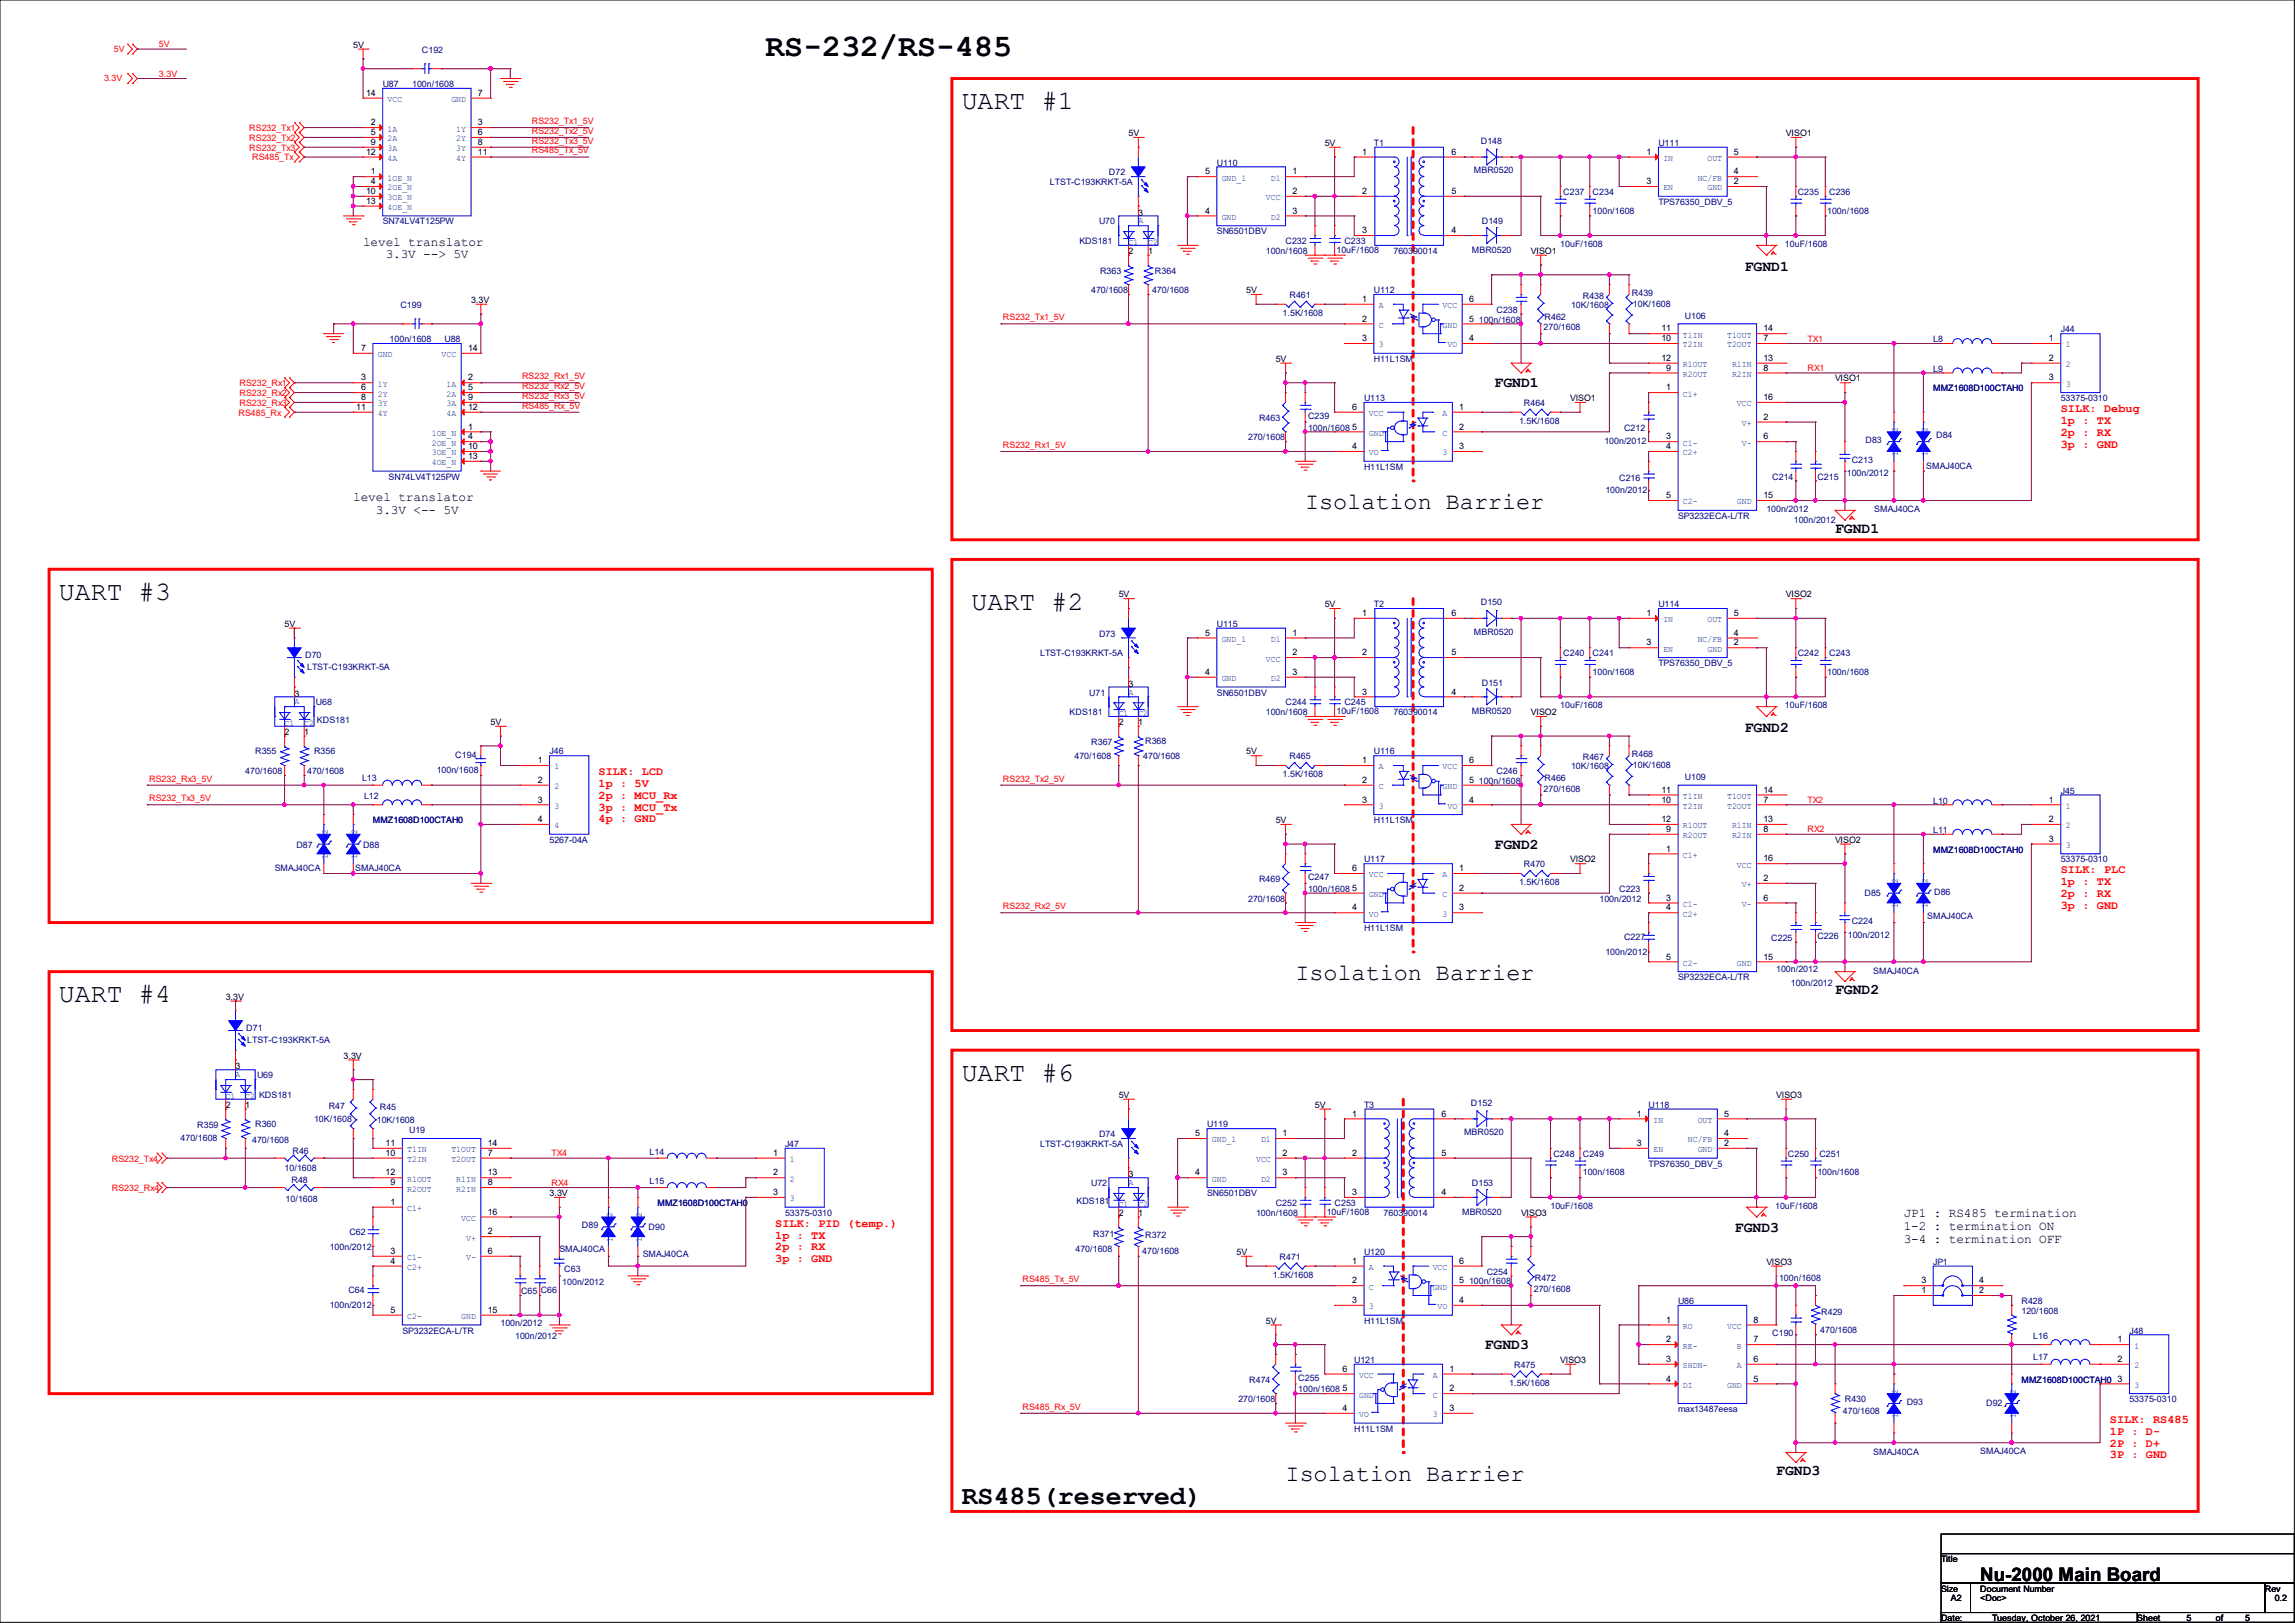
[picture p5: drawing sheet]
<svg xmlns="http://www.w3.org/2000/svg" width="297mm" height="210mm" viewBox="0 0 297 210" stroke-linecap="round" stroke-linejoin="round" font-family="sans-serif">
<defs><g id="words">
<text font-size="4.1" x="99.1" y="7.2">RS-232/RS-485</text>
<g font-size="3.4">
<text x="124.5" y="14.1">UART #1</text>
<text x="7.6" y="77.6">UART #3</text>
<text x="125.7" y="78.9">UART #2</text>
<text x="7.6" y="129.7">UART #4</text>
<text x="124.5" y="139.9">UART #6</text>
<text x="124.5" y="194.6">RS485(reserved)</text>
</g>
<g font-size="3">
<text x="168.9" y="65.9">Isolation Barrier</text>
<text x="167.6" y="126.9">Isolation Barrier</text>
<text x="166.4" y="191.6">Isolation Barrier</text>
</g>
<text font-size="2.4" x="256.3" y="204.6">Nu-2000 Main Board</text>
<g font-size="1.9">
<text x="225.8" y="35">FGND1</text>
<text x="193.4" y="50.1">FGND1</text>
<text x="237.5" y="68.9">FGND1</text>
<text x="225.8" y="94.7">FGND2</text>
<text x="193.4" y="109.8">FGND2</text>
<text x="237.5" y="128.6">FGND2</text>
<text x="224.5" y="159.5">FGND3</text>
<text x="192.2" y="174.6">FGND3</text>
<text x="229.9" y="190.8">FGND3</text>
</g>
<g font-size="1.7">
<text x="47" y="31.8">level translator</text>
<text x="49.9" y="33.4">3.3V --&gt; 5V</text>
<text x="45.7" y="64.8">level translator</text>
<text x="48.6" y="66.5">3.3V &lt;-- 5V</text>
<text x="246.4" y="157.5">JP1 : RS485 termination</text>
<text x="246.4" y="159.2">1-2 : termination ON</text>
<text x="246.4" y="160.8">3-4 : termination OFF</text>
</g>
<g font-size="1.5" fill="#f00">
<text x="266.7" y="53.3">SILK: Debug</text>
<text x="266.7" y="54.9">1p : TX</text>
<text x="266.7" y="56.4">2p : RX</text>
<text x="266.7" y="57.9">3p : GND</text>
<text x="77.5" y="100.3">SILK: LCD</text>
<text x="77.5" y="101.9">1p : 5V</text>
<text x="77.5" y="103.4">2p : MCU_Rx</text>
<text x="77.5" y="104.9">3p : MCU_Tx</text>
<text x="77.5" y="106.4">4p : GND</text>
<text x="266.7" y="113">SILK: PLC</text>
<text x="266.7" y="114.6">1p : TX</text>
<text x="266.7" y="116.1">2p : RX</text>
<text x="266.7" y="117.6">3p : GND</text>
<text x="100.3" y="158.7">SILK: PID (temp.)</text>
<text x="100.3" y="160.3">1p : TX</text>
<text x="100.3" y="161.8">2p : RX</text>
<text x="100.3" y="163.3">3p : GND</text>
<text x="273" y="184.1">SILK: RS485</text>
<text x="273" y="185.7">1P : D-</text>
<text x="273" y="187.2">2P : D+</text>
<text x="273" y="188.7">3P : GND</text>
</g>
<g font-size="1.1" fill="#f00">
<text x="13.5" y="10.5">3.3V</text>
<text x="14.7" y="6.7">5V</text>
<text x="20.6" y="6.1">5V</text>
<text x="20.6" y="9.9">3.3V</text>
<text x="32.3" y="17">RS232_Tx1</text>
<text x="68.8" y="16">RS232_Tx1_5V</text>
<text x="68.8" y="17.3">RS232_Tx2_5V</text>
<text x="32.3" y="19.5">RS232_Tx3</text>
<text x="32.3" y="18.2">RS232_Tx2</text>
<text x="32.6" y="20.7">RS485_Tx</text>
<text x="68.8" y="18.6">RS232_Tx3_5V</text>
<text x="68.8" y="19.9">RS485_Tx_5V</text>
<text x="129.8" y="41.4">RS232_Tx1_5V</text>
<text x="233.9" y="44.2">TX1</text>
<text x="30.9" y="53.8">RS485_Rx</text>
<text x="31" y="52.5">RS232_Rx3</text>
<text x="31" y="50">RS232_Rx1</text>
<text x="31" y="51.3">RS232_Rx2</text>
<text x="67.6" y="49.1">RS232_Rx1_5V</text>
<text x="67.6" y="50.3">RS232_Rx2_5V</text>
<text x="67.6" y="51.6">RS232_Rx3_5V</text>
<text x="67.6" y="52.9">RS485_Rx_5V</text>
<text x="233.9" y="48">RX1</text>
<text x="129.8" y="58">RS232_Rx1_5V</text>
<text x="19.3" y="101.1">RS232_Rx3_5V</text>
<text x="129.8" y="101.1">RS232_Tx2_5V</text>
<text x="19.3" y="103.7">RS232_Tx3_5V</text>
<text x="233.9" y="103.9">TX2</text>
<text x="233.9" y="107.7">RX2</text>
<text x="129.8" y="117.6">RS232_Rx2_5V</text>
<text x="71.4" y="149.6">TX4</text>
<text x="14.5" y="150.3">RS232_Tx4</text>
<text x="14.5" y="154.1">RS232_Rx4</text>
<text x="71.4" y="153.4">RX4</text>
<text x="132.3" y="165.9">RS485_Tx_5V</text>
<text x="132.3" y="182.4">RS485_Rx_5V</text>
</g>
<g font-size="1.1">
<text x="45.7" y="6.2">5V</text>
<text x="47.4" y="12.4">14</text>
<text x="48" y="16.2">2</text>
<text x="48" y="17.5">5</text>
<text x="61.8" y="16.2">3</text>
<text x="61.8" y="17.5">6</text>
<text x="61.8" y="12.4">7</text>
<text x="146" y="17.6">5V</text>
<text x="231.1" y="17.6">VISO1</text>
<text x="47.4" y="20">12</text>
<text x="48" y="22.6">1</text>
<text x="48" y="23.8">4</text>
<text x="48" y="18.8">9</text>
<text x="61.8" y="18.8">8</text>
<text x="61.8" y="20">11</text>
<text x="156" y="22.6">5</text>
<text x="167.3" y="22.6">1</text>
<text x="171.4" y="18.9">5V</text>
<text x="176.3" y="20">1</text>
<text x="187.8" y="20">6</text>
<text x="213.1" y="20">1</text>
<text x="213.1" y="23.8">3</text>
<text x="224.4" y="23.8">2</text>
<text x="224.4" y="22.6">4</text>
<text x="224.4" y="20">5</text>
<text x="47.4" y="25.1">10</text>
<text x="47.4" y="26.4">13</text>
<text x="147.3" y="27.9">3</text>
<text x="156" y="27.6">4</text>
<text x="167.3" y="25.1">2</text>
<text x="167.3" y="27.6">3</text>
<text x="176.3" y="25.1">2</text>
<text x="187.8" y="25.1">5</text>
<text x="146" y="32.9">2</text>
<text x="148.6" y="32.9">1</text>
<text x="176.3" y="30.2">3</text>
<text x="187.8" y="30.2">4</text>
<text x="198.1" y="32.9">VISO1</text>
<text x="61" y="39.2">3.3V</text>
<text x="161.3" y="37.9">5V</text>
<text x="176.3" y="39.1">1</text>
<text x="176.3" y="41.6">2</text>
<text x="190.1" y="41.6">5</text>
<text x="190.1" y="39.1">6</text>
<text x="46.7" y="45.4">7</text>
<text x="60.6" y="45.4">14</text>
<text x="165.1" y="46.8">5V</text>
<text x="176.3" y="44.2">3</text>
<text x="190.1" y="44.2">4</text>
<text x="215" y="44.2">10</text>
<text x="215" y="42.9">11</text>
<text x="215" y="46.7">12</text>
<text x="215.6" y="48">9</text>
<text x="228.2" y="44.2">7</text>
<text x="228.2" y="48">8</text>
<text x="228.2" y="46.7">13</text>
<text x="228.2" y="42.9">14</text>
<text x="265.2" y="44.2">1</text>
<text x="265.2" y="46.7">2</text>
<text x="46.1" y="53">11</text>
<text x="46.7" y="49.2">3</text>
<text x="46.7" y="50.5">6</text>
<text x="46.7" y="51.8">8</text>
<text x="60.6" y="49.2">2</text>
<text x="60.6" y="50.5">5</text>
<text x="60.6" y="51.8">9</text>
<text x="60.6" y="53">12</text>
<text x="175" y="53">6</text>
<text x="188.8" y="53">1</text>
<text x="203.2" y="51.9">VISO1</text>
<text x="215.6" y="50.5">1</text>
<text x="228.2" y="51.8">16</text>
<text x="237.5" y="49.4">VISO1</text>
<text x="265.2" y="49.2">3</text>
<text x="60.6" y="55.6">1</text>
<text x="60.6" y="56.9">4</text>
<text x="60.6" y="58.1">10</text>
<text x="60.6" y="59.4">13</text>
<text x="175" y="58.1">4</text>
<text x="175" y="55.6">5</text>
<text x="188.8" y="55.6">2</text>
<text x="188.8" y="58.1">3</text>
<text x="215.6" y="56.9">3</text>
<text x="215.6" y="58.1">4</text>
<text x="228.2" y="54.3">2</text>
<text x="228.2" y="56.9">6</text>
<text x="215.6" y="64.5">5</text>
<text x="228.2" y="64.5">15</text>
<text x="144.8" y="77.3">5V</text>
<text x="231.1" y="77.3">VISO2</text>
<text x="36.8" y="81.1">5V</text>
<text x="156" y="82.3">5</text>
<text x="167.3" y="82.3">1</text>
<text x="171.4" y="78.6">5V</text>
<text x="176.3" y="79.7">1</text>
<text x="187.8" y="79.7">6</text>
<text x="213.1" y="79.7">1</text>
<text x="213.1" y="83.5">3</text>
<text x="224.4" y="83.5">2</text>
<text x="224.4" y="82.3">4</text>
<text x="224.4" y="79.7">5</text>
<text x="146" y="88.9">3</text>
<text x="156" y="87.3">4</text>
<text x="167.3" y="84.8">2</text>
<text x="167.3" y="87.3">3</text>
<text x="176.3" y="84.8">2</text>
<text x="176.3" y="89.9">3</text>
<text x="187.8" y="89.9">4</text>
<text x="187.8" y="84.8">5</text>
<text x="36.8" y="95.1">2</text>
<text x="38.1" y="90.1">3</text>
<text x="39.4" y="95.1">1</text>
<text x="63.5" y="93.8">5V</text>
<text x="144.8" y="93.8">2</text>
<text x="147.3" y="93.8">1</text>
<text x="198.1" y="92.5">VISO2</text>
<text x="69.6" y="98.8">1</text>
<text x="69.6" y="101.3">2</text>
<text x="161.3" y="97.6">5V</text>
<text x="176.3" y="98.8">1</text>
<text x="176.3" y="101.3">2</text>
<text x="190.1" y="101.3">5</text>
<text x="190.1" y="98.8">6</text>
<text x="69.6" y="103.8">3</text>
<text x="69.6" y="106.4">4</text>
<text x="165.1" y="106.5">5V</text>
<text x="176.3" y="103.8">3</text>
<text x="190.1" y="103.8">4</text>
<text x="215" y="103.8">10</text>
<text x="215" y="102.6">11</text>
<text x="215" y="106.4">12</text>
<text x="215.6" y="107.7">9</text>
<text x="228.2" y="103.8">7</text>
<text x="228.2" y="107.7">8</text>
<text x="228.2" y="106.4">13</text>
<text x="228.2" y="102.6">14</text>
<text x="265.2" y="103.8">1</text>
<text x="265.2" y="106.4">2</text>
<text x="175" y="112.7">6</text>
<text x="188.8" y="112.7">1</text>
<text x="203.2" y="111.6">VISO2</text>
<text x="215.6" y="110.2">1</text>
<text x="228.2" y="111.5">16</text>
<text x="237.5" y="109.1">VISO2</text>
<text x="265.2" y="108.9">3</text>
<text x="175" y="117.8">4</text>
<text x="175" y="115.3">5</text>
<text x="188.8" y="115.3">2</text>
<text x="188.8" y="117.8">3</text>
<text x="215.6" y="116.5">3</text>
<text x="215.6" y="117.8">4</text>
<text x="228.2" y="114">2</text>
<text x="228.2" y="116.5">6</text>
<text x="215.6" y="124.2">5</text>
<text x="228.2" y="124.2">15</text>
<text x="29.2" y="129.4">3.3V</text>
<text x="44.4" y="137">3.3V</text>
<text x="29.2" y="143.3">2</text>
<text x="30.5" y="138.4">3</text>
<text x="31.7" y="143.3">1</text>
<text x="144.8" y="142.1">5V</text>
<text x="170.2" y="143.3">5V</text>
<text x="229.9" y="142.1">VISO3</text>
<text x="49.9" y="149.6">10</text>
<text x="49.9" y="148.3">11</text>
<text x="63.1" y="149.6">7</text>
<text x="63.1" y="148.3">14</text>
<text x="100.1" y="149.6">1</text>
<text x="154.7" y="147">5</text>
<text x="166" y="147">1</text>
<text x="166" y="149.6">2</text>
<text x="175" y="144.5">1</text>
<text x="175" y="149.6">2</text>
<text x="186.6" y="149.6">5</text>
<text x="186.6" y="144.5">6</text>
<text x="211.8" y="144.5">1</text>
<text x="211.8" y="148.3">3</text>
<text x="223.1" y="148.3">2</text>
<text x="223.1" y="147">4</text>
<text x="223.1" y="144.5">5</text>
<text x="49.9" y="152.1">12</text>
<text x="50.5" y="155.9">1</text>
<text x="50.5" y="153.4">9</text>
<text x="63.1" y="153.4">8</text>
<text x="63.1" y="152.1">13</text>
<text x="71.1" y="154.8">3.3V</text>
<text x="100.1" y="152.1">2</text>
<text x="100.1" y="154.6">3</text>
<text x="146" y="152.4">3</text>
<text x="154.7" y="152.1">4</text>
<text x="166" y="152.1">3</text>
<text x="175" y="154.6">3</text>
<text x="186.6" y="154.6">4</text>
<text x="63.1" y="159.7">2</text>
<text x="63.1" y="157.2">16</text>
<text x="144.8" y="157.3">2</text>
<text x="147.3" y="157.3">1</text>
<text x="196.8" y="157.3">VISO3</text>
<text x="50.5" y="162.3">3</text>
<text x="50.5" y="163.5">4</text>
<text x="63.1" y="162.3">6</text>
<text x="160" y="162.4">5V</text>
<text x="175" y="163.5">1</text>
<text x="175" y="166.1">2</text>
<text x="188.8" y="166.1">5</text>
<text x="188.8" y="163.5">6</text>
<text x="228.6" y="163.7">VISO3</text>
<text x="248.7" y="167.3">1</text>
<text x="248.7" y="166.1">3</text>
<text x="256.2" y="167.3">2</text>
<text x="256.2" y="166.1">4</text>
<text x="50.5" y="169.9">5</text>
<text x="63.1" y="169.9">15</text>
<text x="163.8" y="171.3">5V</text>
<text x="175" y="168.6">3</text>
<text x="188.8" y="168.6">4</text>
<text x="215.6" y="171.2">1</text>
<text x="215.6" y="173.7">2</text>
<text x="226.9" y="173.7">7</text>
<text x="226.9" y="171.2">8</text>
<text x="274.1" y="173.7">1</text>
<text x="173.7" y="177.5">6</text>
<text x="187.6" y="177.5">1</text>
<text x="201.9" y="176.4">VISO3</text>
<text x="215.6" y="176.2">3</text>
<text x="215.6" y="178.8">4</text>
<text x="226.9" y="178.8">5</text>
<text x="226.9" y="176.2">6</text>
<text x="274.1" y="176.2">2</text>
<text x="274.1" y="178.8">3</text>
<text x="173.7" y="182.6">4</text>
<text x="173.7" y="180">5</text>
<text x="187.6" y="180">2</text>
<text x="187.6" y="182.6">3</text>
<text x="251.2" y="202.1">Title</text>
<text x="251.2" y="206">Size</text>
<text x="251.2" y="209.8">Date:</text>
<text x="252.5" y="207.2">A2</text>
<text x="256.3" y="206">Document Number</text>
<text x="256.3" y="207.2">&lt;Doc&gt;</text>
<text x="257.8" y="209.8">Tuesday, October 26, 2021</text>
<text x="276.6" y="209.8">Sheet</text>
<text x="282.9" y="209.8">5</text>
<text x="286.8" y="209.8">of</text>
<text x="290.6" y="209.8">5</text>
<text x="293.1" y="206">Rev</text>
<text x="294.4" y="207.2">0.2</text>
</g>
<g font-size="1.1" fill="#000080">
<text x="49.5" y="11.3">U87</text>
<text x="53.3" y="11.3">100n/1608</text>
<text x="54.6" y="6.8">C192</text>
<text x="135.9" y="24">LTST-C193KRKT-5A</text>
<text x="143.5" y="22.7">D72</text>
<text x="157.5" y="21.4">U110</text>
<text x="177.8" y="18.9">T1</text>
<text x="190.7" y="22.4">MBR0520</text>
<text x="191.6" y="18.6">D148</text>
<text x="214.6" y="18.9">U111</text>
<text x="49.5" y="29">SN74LV4T125PW</text>
<text x="142.2" y="29">U70</text>
<text x="191.8" y="29">D149</text>
<text x="202.3" y="25.2">C237</text>
<text x="206.1" y="25.2">C234</text>
<text x="206.1" y="27.6">100n/1608</text>
<text x="214.6" y="26.5">TPS76350_DBV_5</text>
<text x="232.7" y="25.2">C235</text>
<text x="236.5" y="27.6">100n/1608</text>
<text x="236.7" y="25.2">C236</text>
<text x="139.7" y="31.6">KDS181</text>
<text x="142.4" y="35.4">R363</text>
<text x="149.5" y="35.4">R364</text>
<text x="157.5" y="30.3">SN6501DBV</text>
<text x="163.8" y="32.9">100n/1608</text>
<text x="166.4" y="31.6">C232</text>
<text x="173" y="32.7">10uF/1608</text>
<text x="174" y="31.6">C233</text>
<text x="180.3" y="32.9">760390014</text>
<text x="190.5" y="32.7">MBR0520</text>
<text x="201.9" y="32">10uF/1608</text>
<text x="231" y="32">10uF/1608</text>
<text x="51.8" y="39.8">C199</text>
<text x="141.2" y="37.9">470/1608</text>
<text x="149.1" y="37.9">470/1608</text>
<text x="166" y="40.9">1.5K/1608</text>
<text x="166.9" y="38.6">R461</text>
<text x="177.8" y="37.9">U112</text>
<text x="191.4" y="41.7">100n/1608</text>
<text x="193.7" y="40.5">C238</text>
<text x="199.9" y="41.4">R462</text>
<text x="203.3" y="39.8">10K/1608</text>
<text x="204.8" y="38.7">R438</text>
<text x="211.2" y="38.3">R439</text>
<text x="211.3" y="39.7">10K/1608</text>
<text x="218.1" y="41.2">U106</text>
<text x="50.4" y="44.3">100n/1608</text>
<text x="57.5" y="44.3">U88</text>
<text x="177.8" y="46.8">H11L1SM</text>
<text x="199.8" y="42.8">270/1608</text>
<text x="250.2" y="44.3">L8</text>
<text x="266.7" y="43">J44</text>
<text x="176.5" y="51.9">U113</text>
<text x="197.2" y="52.5">R464</text>
<text x="250.2" y="48.1">L9</text>
<text x="250.2" y="50.6">MMZ1608D100CTAH0</text>
<text x="266.7" y="51.9">53375-0310</text>
<text x="161.5" y="57">270/1608</text>
<text x="162.9" y="54.4">R463</text>
<text x="169.3" y="54.2">C239</text>
<text x="169.3" y="55.7">100n/1608</text>
<text x="196.6" y="54.8">1.5K/1608</text>
<text x="207.6" y="57.5">100n/2012</text>
<text x="210.2" y="55.7">C212</text>
<text x="239.6" y="59.9">C213</text>
<text x="241.4" y="57.4">D83</text>
<text x="250.6" y="56.7">D84</text>
<text x="50.3" y="62.1">SN74LV4T125PW</text>
<text x="176.5" y="60.8">H11L1SM</text>
<text x="207.8" y="63.8">100n/2012</text>
<text x="209.5" y="62.2">C216</text>
<text x="229.4" y="62.1">C214</text>
<text x="235.2" y="62.1">C215</text>
<text x="239" y="61.6">100n/2012</text>
<text x="249.3" y="60.7">SMAJ40CA</text>
<text x="217.2" y="67.1">SP3232ECA-L/TR</text>
<text x="228.6" y="66.3">100n/2012</text>
<text x="232.2" y="67.7">100n/2012</text>
<text x="242.6" y="66.3">SMAJ40CA</text>
<text x="142.2" y="82.4">D73</text>
<text x="157.5" y="81.1">U115</text>
<text x="177.8" y="78.6">T2</text>
<text x="190.7" y="82.1">MBR0520</text>
<text x="191.6" y="78.3">D150</text>
<text x="214.6" y="78.6">U114</text>
<text x="39.5" y="85.2">D70</text>
<text x="39.8" y="86.7">LTST-C193KRKT-5A</text>
<text x="134.6" y="84.9">LTST-C193KRKT-5A</text>
<text x="191.8" y="88.7">D151</text>
<text x="202.3" y="84.9">C240</text>
<text x="206.1" y="84.9">C241</text>
<text x="206.1" y="87.3">100n/1608</text>
<text x="214.6" y="86.2">TPS76350_DBV_5</text>
<text x="232.7" y="84.9">C242</text>
<text x="236.5" y="87.3">100n/1608</text>
<text x="236.7" y="84.9">C243</text>
<text x="40.9" y="91.3">U68</text>
<text x="41" y="93.6">KDS181</text>
<text x="138.4" y="92.5">KDS181</text>
<text x="141" y="90">U71</text>
<text x="157.5" y="90">SN6501DBV</text>
<text x="163.8" y="92.5">100n/1608</text>
<text x="166.4" y="91.3">C244</text>
<text x="173" y="92.4">10uF/1608</text>
<text x="174" y="91.3">C245</text>
<text x="180.3" y="92.5">760390014</text>
<text x="190.5" y="92.4">MBR0520</text>
<text x="201.9" y="91.7">10uF/1608</text>
<text x="231" y="91.7">10uF/1608</text>
<text x="31.7" y="100.2">470/1608</text>
<text x="33" y="97.6">R355</text>
<text x="39.8" y="100.2">470/1608</text>
<text x="40.6" y="97.6">R356</text>
<text x="46.9" y="101.1">L13</text>
<text x="56.5" y="100">100n/1608</text>
<text x="58.9" y="98.1">C194</text>
<text x="71.1" y="97.6">J46</text>
<text x="139.1" y="98.3">470/1608</text>
<text x="141.2" y="96.4">R367</text>
<text x="148" y="98.3">470/1608</text>
<text x="148.2" y="96.2">R368</text>
<text x="166" y="100.5">1.5K/1608</text>
<text x="166.9" y="98.3">R465</text>
<text x="177.8" y="97.6">U116</text>
<text x="191.4" y="101.4">100n/1608</text>
<text x="193.7" y="100.2">C246</text>
<text x="199.9" y="101.1">R466</text>
<text x="203.3" y="99.5">10K/1608</text>
<text x="204.8" y="98.4">R467</text>
<text x="211.2" y="98">R468</text>
<text x="211.3" y="99.4">10K/1608</text>
<text x="218.1" y="100.9">U109</text>
<text x="47.1" y="103.3">L12</text>
<text x="48.3" y="106.5">MMZ1608D100CTAH0</text>
<text x="177.8" y="106.5">H11L1SM</text>
<text x="199.8" y="102.4">270/1608</text>
<text x="250.2" y="107.8">L11</text>
<text x="250.2" y="104">L10</text>
<text x="266.7" y="102.7">J45</text>
<text x="35.6" y="112.7">SMAJ40CA</text>
<text x="38.4" y="109.7">D87</text>
<text x="46" y="112.7">SMAJ40CA</text>
<text x="47" y="109.7">D88</text>
<text x="71.1" y="109.1">5267-04A</text>
<text x="169.3" y="113.9">C247</text>
<text x="176.5" y="111.6">U117</text>
<text x="197.2" y="112.2">R470</text>
<text x="250.2" y="110.3">MMZ1608D100CTAH0</text>
<text x="266.7" y="111.6">53375-0310</text>
<text x="161.5" y="116.7">270/1608</text>
<text x="162.9" y="114.1">R469</text>
<text x="169.3" y="115.4">100n/1608</text>
<text x="196.6" y="114.5">1.5K/1608</text>
<text x="207" y="116.7">100n/2012</text>
<text x="209.5" y="115.4">C223</text>
<text x="239.6" y="119.6">C224</text>
<text x="241.3" y="115.9">D85</text>
<text x="249.4" y="119">SMAJ40CA</text>
<text x="250.3" y="115.8">D86</text>
<text x="176.5" y="120.5">H11L1SM</text>
<text x="207.8" y="123.5">100n/2012</text>
<text x="210.2" y="121.6">C227</text>
<text x="229.2" y="121.8">C225</text>
<text x="229.9" y="125.8">100n/2012</text>
<text x="235.2" y="121.5">C226</text>
<text x="239.1" y="121.4">100n/2012</text>
<text x="217.2" y="126.8">SP3232ECA-L/TR</text>
<text x="231.8" y="127.6">100n/2012</text>
<text x="242.4" y="126.1">SMAJ40CA</text>
<text x="31.9" y="133.4">D71</text>
<text x="32" y="135">LTST-C193KRKT-5A</text>
<text x="33.3" y="139.5">U69</text>
<text x="33.5" y="142.1">KDS181</text>
<text x="42.5" y="143.5">R47</text>
<text x="49.1" y="143.6">R45</text>
<text x="176.5" y="143.3">T3</text>
<text x="190.4" y="143.1">D152</text>
<text x="213.4" y="143.3">U118</text>
<text x="23.4" y="147.7">470/1608</text>
<text x="25.5" y="146">R359</text>
<text x="32.6" y="147.9">470/1608</text>
<text x="33" y="145.9">R360</text>
<text x="37.8" y="149.3">R46</text>
<text x="40.6" y="145.1">10K/1608</text>
<text x="48.8" y="145.4">10K/1608</text>
<text x="53" y="146.6">U19</text>
<text x="84.1" y="149.4">L14</text>
<text x="101.6" y="148.4">J47</text>
<text x="134.6" y="148.4">LTST-C193KRKT-5A</text>
<text x="142.2" y="147.2">D74</text>
<text x="156.2" y="145.9">U119</text>
<text x="189.5" y="146.9">MBR0520</text>
<text x="201" y="149.7">C248</text>
<text x="204.8" y="149.7">C249</text>
<text x="231.4" y="149.7">C250</text>
<text x="235.5" y="149.7">C251</text>
<text x="36.8" y="151.5">10/1608</text>
<text x="37" y="155.5">10/1608</text>
<text x="37.7" y="153.1">R48</text>
<text x="84.1" y="153.3">L15</text>
<text x="139.3" y="155.8">KDS181</text>
<text x="141.2" y="153.5">U72</text>
<text x="156.2" y="154.8">SN6501DBV</text>
<text x="190.5" y="153.5">D153</text>
<text x="204.8" y="152.1">100n/1608</text>
<text x="213.4" y="151">TPS76350_DBV_5</text>
<text x="235.2" y="152.1">100n/1608</text>
<text x="42.7" y="161.8">100n/2012</text>
<text x="45.2" y="159.9">C62</text>
<text x="75.3" y="159">D89</text>
<text x="83.9" y="159.2">D90</text>
<text x="85.1" y="156">MMZ1608D100CTAH0</text>
<text x="101.6" y="157.3">53375-0310</text>
<text x="141.5" y="160.1">R371</text>
<text x="148.2" y="160.2">R372</text>
<text x="162.6" y="157.3">100n/1608</text>
<text x="165.1" y="156">C252</text>
<text x="171.7" y="157.2">10uF/1608</text>
<text x="172.7" y="156">C253</text>
<text x="179.1" y="157.3">760390014</text>
<text x="189.2" y="157.2">MBR0520</text>
<text x="200.7" y="156.4">10uF/1608</text>
<text x="229.7" y="156.4">10uF/1608</text>
<text x="45.1" y="167.3">C64</text>
<text x="67.4" y="167.5">C65 C66</text>
<text x="72.4" y="162">SMAJ40CA</text>
<text x="72.8" y="166.3">100n/2012</text>
<text x="73" y="164.6">C63</text>
<text x="83.2" y="162.6">SMAJ40CA</text>
<text x="139.2" y="162">470/1608</text>
<text x="147.8" y="162.3">470/1608</text>
<text x="164.7" y="165.3">1.5K/1608</text>
<text x="165.6" y="163">R471</text>
<text x="176.5" y="162.4">U120</text>
<text x="190.1" y="166.2">100n/1608</text>
<text x="192.4" y="164.9">C254</text>
<text x="198.5" y="167.2">270/1608</text>
<text x="198.6" y="165.8">R472</text>
<text x="230.2" y="165.8">100n/1608</text>
<text x="250.2" y="163.7">JP1</text>
<text x="42.7" y="169.3">100n/2012</text>
<text x="52.1" y="172.6">SP3232ECA-L/TR</text>
<text x="64.8" y="171.5">100n/2012</text>
<text x="66.7" y="173.3">100n/2012</text>
<text x="176.5" y="171.3">H11L1SM</text>
<text x="217.2" y="168.7">U86</text>
<text x="229.4" y="172.9">C190</text>
<text x="235.6" y="172.4">470/1608</text>
<text x="235.7" y="170.1">R429</text>
<text x="261.6" y="168.7">R428</text>
<text x="261.6" y="170">120/1608</text>
<text x="263.1" y="173.3">L16</text>
<text x="275.6" y="172.6">J48</text>
<text x="161.7" y="178.9">R474</text>
<text x="168" y="178.7">C255</text>
<text x="175.3" y="176.4">U121</text>
<text x="195.3" y="179.3">1.5K/1608</text>
<text x="196" y="177">R475</text>
<text x="261.6" y="178.9">MMZ1608D100CTAH0</text>
<text x="263.1" y="176">L17</text>
<text x="160.3" y="181.4">270/1608</text>
<text x="168" y="180.2">100n/1608</text>
<text x="175.3" y="185.3">H11L1SM</text>
<text x="217.2" y="182.7">max13487eesa</text>
<text x="238.5" y="183">470/1608</text>
<text x="238.8" y="181.4">R430</text>
<text x="246.8" y="181.8">D93</text>
<text x="257" y="182">D92</text>
<text x="275.6" y="181.4">53375-0310</text>
<text x="242.4" y="188.3">SMAJ40CA</text>
<text x="256.3" y="188.2">SMAJ40CA</text>
</g>
<g font-size="1.1" fill="#004080">
<text x="50.2" y="17">1A</text>
<text x="50.2" y="13.2">VCC</text>
<text x="58.4" y="13.2">GND</text>
<text x="59.1" y="17">1Y</text>
<text x="50.2" y="23.4">1OE_N</text>
<text x="50.2" y="18.3">2A</text>
<text x="50.2" y="19.6">3A</text>
<text x="50.2" y="20.8">4A</text>
<text x="59.1" y="18.3">2Y</text>
<text x="59.1" y="19.6">3Y</text>
<text x="59.1" y="20.8">4Y</text>
<text x="158.1" y="23.4">GND_1</text>
<text x="164.5" y="23.4">D1</text>
<text x="215.3" y="20.8">IN</text>
<text x="219.7" y="23.4">NC/FB</text>
<text x="221" y="20.8">OUT</text>
<text x="50.2" y="24.6">2OE_N</text>
<text x="50.2" y="25.9">3OE_N</text>
<text x="50.2" y="27.2">4OE_N</text>
<text x="147.3" y="28.9">A</text>
<text x="158.1" y="28.4">GND</text>
<text x="163.8" y="25.9">VCC</text>
<text x="164.5" y="28.4">D2</text>
<text x="215.3" y="24.6">EN</text>
<text x="221" y="24.6">GND</text>
<text x="146" y="31.7">C1</text>
<text x="148.6" y="31.7">C2</text>
<text x="178.4" y="39.9">A</text>
<text x="186.7" y="39.9">VCC</text>
<text x="48.9" y="46.2">GND</text>
<text x="57.1" y="46.2">VCC</text>
<text x="178.4" y="42.4">C</text>
<text x="178.4" y="45">3</text>
<text x="186.7" y="42.4">GND</text>
<text x="187.3" y="45">VO</text>
<text x="217.8" y="45">T2IN</text>
<text x="217.8" y="43.7">T1IN</text>
<text x="217.8" y="47.5">R1OUT</text>
<text x="223.5" y="45">T2OUT</text>
<text x="223.5" y="43.7">T1OUT</text>
<text x="224.2" y="47.5">R1IN</text>
<text x="267.3" y="45">1</text>
<text x="267.3" y="47.5">2</text>
<text x="48.9" y="50">1Y</text>
<text x="48.9" y="51.3">2Y</text>
<text x="48.9" y="52.6">3Y</text>
<text x="48.9" y="53.8">4Y</text>
<text x="57.8" y="50">1A</text>
<text x="57.8" y="51.3">2A</text>
<text x="57.8" y="52.6">3A</text>
<text x="57.8" y="53.8">4A</text>
<text x="177.2" y="53.8">VCC</text>
<text x="186.7" y="53.8">A</text>
<text x="217.8" y="51.3">C1+</text>
<text x="217.8" y="48.8">R2OUT</text>
<text x="224.2" y="48.8">R2IN</text>
<text x="224.8" y="52.6">VCC</text>
<text x="267.3" y="50">3</text>
<text x="55.9" y="56.4">1OE_N</text>
<text x="55.9" y="57.7">2OE_N</text>
<text x="55.9" y="58.9">3OE_N</text>
<text x="177.2" y="58.9">VO</text>
<text x="177.2" y="56.4">GND</text>
<text x="186.7" y="56.4">C</text>
<text x="186.7" y="58.9">3</text>
<text x="217.8" y="57.7">C1-</text>
<text x="217.8" y="58.9">C2+</text>
<text x="225.4" y="55.1">V+</text>
<text x="225.4" y="57.7">V-</text>
<text x="245.6" y="59.1" transform="rotate(-90 245.6 59.1)">1</text>
<text x="245.6" y="55.9" transform="rotate(-90 245.6 55.9)">2</text>
<text x="249.4" y="59.1" transform="rotate(-90 249.4 59.1)">1</text>
<text x="249.4" y="55.9" transform="rotate(-90 249.4 55.9)">2</text>
<text x="55.9" y="60.2">4OE_N</text>
<text x="217.8" y="65.3">C2-</text>
<text x="224.8" y="65.3">GND</text>
<text x="158.1" y="83.1">GND_1</text>
<text x="164.5" y="83.1">D1</text>
<text x="215.3" y="80.5">IN</text>
<text x="219.7" y="83.1">NC/FB</text>
<text x="221" y="80.5">OUT</text>
<text x="146" y="89.9">A</text>
<text x="158.1" y="88.1">GND</text>
<text x="163.8" y="85.6">VCC</text>
<text x="164.5" y="88.1">D2</text>
<text x="215.3" y="84.3">EN</text>
<text x="221" y="84.3">GND</text>
<text x="36.8" y="93.9">C1</text>
<text x="38.1" y="91.1">A</text>
<text x="39.4" y="93.9">C2</text>
<text x="144.8" y="92.7">C1</text>
<text x="147.3" y="92.7">C2</text>
<text x="71.8" y="99.6">1</text>
<text x="178.4" y="99.6">A</text>
<text x="186.7" y="99.6">VCC</text>
<text x="42.4" y="107.9" transform="rotate(-90 42.4 107.9)">2</text>
<text x="46.2" y="107.9" transform="rotate(-90 46.2 107.9)">2</text>
<text x="71.8" y="102.1">2</text>
<text x="71.8" y="104.7">3</text>
<text x="71.8" y="107.2">4</text>
<text x="178.4" y="102.1">C</text>
<text x="178.4" y="104.7">3</text>
<text x="186.7" y="102.1">GND</text>
<text x="187.3" y="104.7">VO</text>
<text x="217.8" y="104.7">T2IN</text>
<text x="217.8" y="103.4">T1IN</text>
<text x="217.8" y="107.2">R1OUT</text>
<text x="223.5" y="104.7">T2OUT</text>
<text x="223.5" y="103.4">T1OUT</text>
<text x="224.2" y="107.2">R1IN</text>
<text x="267.3" y="104.7">1</text>
<text x="267.3" y="107.2">2</text>
<text x="42.4" y="111.1" transform="rotate(-90 42.4 111.1)">1</text>
<text x="46.2" y="111.1" transform="rotate(-90 46.2 111.1)">1</text>
<text x="177.2" y="113.5">VCC</text>
<text x="186.7" y="113.5">A</text>
<text x="217.8" y="111">C1+</text>
<text x="217.8" y="108.5">R2OUT</text>
<text x="224.2" y="108.5">R2IN</text>
<text x="224.8" y="112.3">VCC</text>
<text x="267.3" y="109.7">3</text>
<text x="177.2" y="118.6">VO</text>
<text x="177.2" y="116.1">GND</text>
<text x="186.7" y="116.1">C</text>
<text x="186.7" y="118.6">3</text>
<text x="217.8" y="117.4">C1-</text>
<text x="217.8" y="118.6">C2+</text>
<text x="225.4" y="114.8">V+</text>
<text x="225.4" y="117.4">V-</text>
<text x="245.6" y="117.5" transform="rotate(-90 245.6 117.5)">1</text>
<text x="245.6" y="114.3" transform="rotate(-90 245.6 114.3)">2</text>
<text x="249.4" y="117.5" transform="rotate(-90 249.4 117.5)">1</text>
<text x="249.4" y="114.3" transform="rotate(-90 249.4 114.3)">2</text>
<text x="217.8" y="125">C2-</text>
<text x="224.8" y="125">GND</text>
<text x="29.2" y="142.2">C1</text>
<text x="30.5" y="139.4">A</text>
<text x="31.7" y="142.2">C2</text>
<text x="52.7" y="149.1">T1IN</text>
<text x="58.4" y="149.1">T1OUT</text>
<text x="156.8" y="147.8">GND_1</text>
<text x="163.2" y="147.8">D1</text>
<text x="214" y="145.3">IN</text>
<text x="214" y="149.1">EN</text>
<text x="218.4" y="147.8">NC/FB</text>
<text x="219.7" y="149.1">GND</text>
<text x="219.7" y="145.3">OUT</text>
<text x="52.7" y="154.2">R2OUT</text>
<text x="52.7" y="150.4">T2IN</text>
<text x="52.7" y="152.9">R1OUT</text>
<text x="58.4" y="150.4">T2OUT</text>
<text x="59.1" y="154.2">R2IN</text>
<text x="59.1" y="152.9">R1IN</text>
<text x="102.2" y="150.4">1</text>
<text x="102.2" y="152.9">2</text>
<text x="102.2" y="155.5">3</text>
<text x="146" y="153.4">A</text>
<text x="156.8" y="152.9">GND</text>
<text x="162.6" y="150.4">VCC</text>
<text x="163.2" y="152.9">D2</text>
<text x="52.7" y="156.7">C1+</text>
<text x="59.7" y="158">VCC</text>
<text x="60.3" y="160.5">V+</text>
<text x="79.3" y="160.7" transform="rotate(-90 79.3 160.7)">1</text>
<text x="79.3" y="157.5" transform="rotate(-90 79.3 157.5)">2</text>
<text x="83.1" y="160.7" transform="rotate(-90 83.1 160.7)">1</text>
<text x="83.1" y="157.5" transform="rotate(-90 83.1 157.5)">2</text>
<text x="144.8" y="156.2">C1</text>
<text x="147.3" y="156.2">C2</text>
<text x="52.7" y="163.1">C1-</text>
<text x="52.7" y="164.3">C2+</text>
<text x="60.3" y="163.1">V-</text>
<text x="177.2" y="164.3">A</text>
<text x="177.2" y="166.9">C</text>
<text x="185.4" y="166.9">GND</text>
<text x="185.4" y="164.3">VCC</text>
<text x="52.7" y="170.7">C2-</text>
<text x="59.7" y="170.7">GND</text>
<text x="177.2" y="169.4">3</text>
<text x="186.1" y="169.4">VO</text>
<text x="217.8" y="172">RO</text>
<text x="223.5" y="172">VCC</text>
<text x="175.9" y="178.3">VCC</text>
<text x="185.4" y="178.3">A</text>
<text x="217.8" y="174.5">RE-</text>
<text x="217.8" y="177">SHDN-</text>
<text x="217.8" y="179.6">DI</text>
<text x="223.5" y="179.6">GND</text>
<text x="224.8" y="177">A</text>
<text x="224.8" y="174.5">B</text>
<text x="276.2" y="174.5">1</text>
<text x="276.2" y="177">2</text>
<text x="276.2" y="179.6">3</text>
<text x="175.9" y="183.4">VO</text>
<text x="175.9" y="180.9">GND</text>
<text x="185.4" y="180.9">C</text>
<text x="185.4" y="183.4">3</text>
<text x="245.6" y="183.5" transform="rotate(-90 245.6 183.5)">1</text>
<text x="245.6" y="180.3" transform="rotate(-90 245.6 180.3)">2</text>
<text x="260.9" y="183.5" transform="rotate(-90 260.9 183.5)">1</text>
<text x="260.9" y="180.3" transform="rotate(-90 260.9 180.3)">2</text>
</g>
</g></defs>
<path d="M0 0h296.9v209.9h-296.9z" fill="none" stroke="#000" stroke-width=".13"/>
<path d="M123.2 10.2h161.3v59.6h-161.3zM6.3 73.7h114.3v45.7h-114.3zM6.3 125.7h114.3v54.6h-114.3z" fill="none" stroke="#f00" stroke-width=".38"/>
<path d="M182.9 16.5v45.7" fill="none" stroke="#f00" stroke-width=".38" stroke-dasharray=".8 .8"/>
<circle cx="182.9" cy="62.2" r=".19" fill="#f00" stroke-dasharray=".8 .8"/>
<path d="M123.2 72.4h161.3v60.9h-161.3z" fill="none" stroke="#f00" stroke-width=".38"/>
<path d="M182.9 77.5v45.7" fill="none" stroke="#f00" stroke-width=".38" stroke-dasharray=".8 .8"/>
<circle cx="182.9" cy="123.2" r=".19" fill="#f00" stroke-dasharray=".8 .8"/>
<path d="M123.2 135.9h161.3v59.7h-161.3z" fill="none" stroke="#f00" stroke-width=".38"/>
<path d="M181.6 142.2v45.8" fill="none" stroke="#f00" stroke-width=".38" stroke-dasharray=".8 .8"/>
<circle cx="181.6" cy="188" r=".19" fill="#f00" stroke-dasharray=".8 .8"/>
<g fill="none" stroke="#f00" stroke-width=".13">
<path d="M16.5 5.7h.1M16.5 7h.1M16.5 9.5h.1M16.5 10.8h.1M16.5 5.7l.6 .6-.6 .7M16.5 9.5l.6 .7-.6 .6M17.1 7h.1M17.1 5.7h.1M17.1 10.8h.1M17.1 9.5h.1M17.1 5.7l.7 .6-.7 .7M17.1 9.5l.7 .7-.7 .6"/>
<path d="M38.1 19.7h.1M38.1 18.4h.1M38.1 17.1h.1M38.1 15.9h.1M38.1 18.4l.6 .6-.6 .7M38.1 15.9l.6 .6-.6 .6M38.1 17.1l.6 .7-.6 .6M38.1 19.7l.6 .6-.6 .7M38.7 18.4h.1M38.7 19.7h.1M38.7 15.9h.1M38.7 17.1h.1"/>
<path d="M38.7 18.4l.7 .6-.7 .7M38.7 15.9l.7 .6-.7 .6M38.7 17.1l.7 .7-.7 .6M38.7 19.7l.7 .6-.7 .7M46.4 6.3h1.2M47 7.6h.1M47 16.5h.1M47 17.8h.1M47 19h.1M47 12.7h.1M47 17.8h2.5M47 6.3v1.3"/>
<path d="M47 19h2.5M47 16.5h2.5M47 12.7h2.5M47.6 6.3h.1M53.3 8.9h.1M53.3 8.9h1.3M55.9 8.9h1.2M57.1 8.9h.1M61 17.8h2.5M61 19h2.5M61 16.5h2.5M61 12.7h2.5"/>
<path d="M63.5 16.5h.1M63.5 17.8h.1M63.5 12.7h.1M63.5 19h.1M64.8 10.2h2.5M65.2 10.5h1.7M65.5 10.9h.1M65.5 10.9h1M65.9 11.3h.3M66.2 11.3h.1M66.9 10.5h.1M67.3 10.2h.1"/>
<path d="M146.7 17.8h1.3M147.3 19h.1M147.3 17.8v2.5M148 17.8h.1M172.1 19h1.3M172.7 19v1.3M173.4 19h.1M231.8 17.8h1.2M232.4 19h.1M232.4 17.8v1.2M233 17.8h.1M38.1 21h.1"/>
<path d="M38.7 21h.1M44.4 27.9h2.6M44.8 28.3h1.8M45.2 28.7h.1M45.2 28.7h1M45.6 29.1h.2M45.8 29.1h.1M46.6 28.3h.1M47 27.9h.1M47 22.9h.1M47 24.1h.1M47 25.4h.1"/>
<path d="M47 20.3h.1M47 26.7h.1M47 22.9h2.5M47 25.4h2.5M47 20.3h2.5M47 24.1h2.5M47 26.7h2.5M61 20.3h2.5M61.6 39.4h1.3M62.2 39.4v1.2M62.9 39.4h.1M63.5 20.3h.1"/>
<path d="M146 38.1h.1M146 33h.1M146 31.7v2.6M146 36.8v1.3M147.3 26.7h.1M147.3 25.4v2.5M148.6 38.1h.1M148.6 33h.1M148.6 31.7v2.6M148.6 36.8v1.3M152.4 31.7h2.5M152.8 32.1h1.8"/>
<path d="M153.2 32.5h.1M153.2 32.5h1M153.5 32.9h.3M153.8 32.9h.1M154.6 32.1h.1M154.9 31.7h.1M154.9 27.9h.1M154.9 22.9h.1M154.9 27.9h2.6M154.9 22.9h2.6M161.9 38.1h1.3M162.6 39.4h.1"/>
<path d="M162.6 38.1v1.3M163.2 38.1h.1M165.1 39.4h.1M165.1 39.4h1.3M166.4 27.9h2.5M166.4 22.9h2.5M166.4 25.4h2.5M168.9 22.9h.1M168.9 25.4h.1M168.9 27.9h.1M168.9 33h5.1M169.3 33.4h1.8"/>
<path d="M169.7 33.8h.1M169.7 33.8h1M170.1 34.2h.2M170.2 33h.1M170.2 29.2h.1M170.2 39.4h1.2M170.2 29.2v1.3M170.2 31.7v1.3M170.3 34.2h.1M171.1 33.4h.1M171.4 33h.1M171.4 39.4h.1"/>
<path d="M171.8 33.4h1.8M172.2 33.8h.1M172.2 33.8h1M172.6 34.2h.2M172.7 20.3h.1M172.7 33h.1M172.7 29.2h.1M172.7 29.2v1.3M172.7 31.7v1.3M172.8 34.2h.1M173.6 33.4h.1M174 33h.1"/>
<path d="M174 39.4h.1M174 39.4h3.8M175.3 20.3h.1M175.3 25.4h.1M175.3 30.5h.1M175.3 30.5h2.5M175.3 25.4h2.5M175.3 20.3h2.5M186.9 30.5h2.6M186.9 25.4h2.6M186.9 20.3h2.6M189.2 39.4h3.8"/>
<path d="M189.5 30.5h.1M189.5 25.4h.1M189.5 20.3h.1M190.5 30.5h.1M190.5 20.3h.1M190.5 30.5h1.3M190.5 20.3h1.3M193 39.4h.1M194.3 30.5h1.3M194.3 20.3h1.3M195.6 30.5h.1M195.6 20.3h.1"/>
<path d="M196.8 36.8h.1M196.8 36.8v1.3M196.8 39.4v1.2M198.8 33h1.2M199.4 34.3h.1M199.4 36.8h.1M199.4 33v1.3M199.4 36.8v1.3M200 33h.1M201.9 27.9h.1M201.9 24.1h.1M201.9 24.1v1.3"/>
<path d="M201.9 26.7v1.2M205.7 27.9h.1M205.7 24.1h.1M205.7 24.1v1.3M205.7 26.7v1.2M208.3 36.8h.1M208.3 36.8v1.3M210.8 36.8h.1M210.8 20.3h.1M210.8 24.1h.1M210.8 36.8v1.3M210.8 20.3h3.8"/>
<path d="M210.8 24.1h3.8M223.5 22.9h3.8M223.5 20.3h3.8M223.5 24.1h3.8M227.3 31.7h.1M227.3 24.1h.1M227.3 22.9h.1M227.3 20.3h.1M227.3 31.7h2.6M227.3 31.7l1.3 1.3M228.6 33h.1M229.2 32.9h.1"/>
<path d="M229.2 32.9l.3-.4 .2 .4M229.4 32.8h.1M229.4 32.8h.2M229.7 32.9h.1M229.9 31.7h.1M229.9 31.7l-1.3 1.3M232.4 27.9h.1M232.4 24.1h.1M232.4 24.1v1.3M232.4 26.7v1.2M236.2 27.9h.1M236.2 24.1h.1"/>
<path d="M236.2 24.1v1.3M236.2 26.7v1.2M36.8 54h.1M36.8 52.7h.1M36.8 51.4h.1M36.8 50.2h.1M36.8 48.9h.1M36.8 52.7l.7 .6-.7 .7M36.8 51.4l.7 .7-.7 .6M36.8 48.9l.7 .6-.7 .7M36.8 50.2l.7 .6-.7 .6M37.5 52.7h.1"/>
<path d="M37.5 54h.1M37.5 51.4h.1M37.5 48.9h.1M37.5 50.2h.1M37.5 52.7l.6 .6-.6 .7M37.5 51.4l.6 .7-.6 .6M37.5 48.9l.6 .6-.6 .7M37.5 50.2l.6 .6-.6 .6M41.9 43.2h.1M41.9 43.2h2.5M42.3 43.6h.1M42.3 43.6h1.8"/>
<path d="M42.7 43.9h1M43.1 44.3h.1M43.1 44.3h.2M43.7 43.9h.1M45.7 49.5h.1M45.7 50.8h.1M45.7 45.7h.1M45.7 52.1h.1M45.7 53.3h.1M45.7 49.5h2.6M45.7 52.1h2.6M45.7 50.8h2.6"/>
<path d="M45.7 45.7h2.6M45.7 53.3h2.6M52.1 41.9h.1M52.1 41.9h1.2M54.6 41.9h1.3M55.9 41.9h.1M59.7 49.5h2.5M59.7 59.7h2.5M59.7 52.1h2.5M59.7 55.9h2.5M59.7 57.1h2.5M59.7 50.8h2.5"/>
<path d="M59.7 45.7h2.5M59.7 58.4h2.5M59.7 53.3h2.5M62.2 40.6h.1M62.2 55.9h.1M62.2 49.5h.1M62.2 57.1h.1M62.2 50.8h.1M62.2 52.1h.1M62.2 58.4h.1M62.2 53.3h.1M62.2 59.7h.1"/>
<path d="M62.2 45.7h.1M165.7 47h1.3M166.4 48.3h.1M166.4 50.8h.1M166.4 57.1h.1M166.4 47v1.3M166.4 50.8v1.3M166.4 55.9v1.2M167 47h.1M167.6 59.7h2.6M168.9 54.6h.1M168.9 50.8h.1"/>
<path d="M168.9 50.8v1.3M168.9 53.3v1.3M170.2 59.7h.1M172.7 58.4h.1M172.7 55.9h.1M172.7 53.3h.1M172.7 55.9h3.8M172.7 58.4h3.8M172.7 53.3h3.8M174 41.9h.1M174 44.4h.1M174 41.9h3.8"/>
<path d="M174 44.4h3.8M188 55.9h3.8M188 58.4h3.8M188 53.3h3.8M189.2 41.9h3.8M189.2 44.4h3.8M191.8 53.3h.1M191.8 55.9h.1M191.8 58.4h.1M193 44.4h.1M193 41.9h.1M195.6 47h.1"/>
<path d="M195.6 53.3h.1M195.6 47h2.5M195.6 47l1.2 1.3M195.6 53.3h1.2M196.8 48.3h.1M196.8 40.6h.1M197.5 48.1h.1M197.5 48.1l.2-.3 .3 .3M197.6 48h.1M197.6 48h.3M198 48.1h.1M198.1 47h.1"/>
<path d="M198.1 47l-1.3 1.3M199.4 43.2h.1M199.4 41.9v1.3M200.7 53.3h1.2M201.9 53.3h.1M203.8 52.1h1.3M204.5 53.3h.1M204.5 52.1v1.2M205.1 52.1h.1M208.3 43.2h.1M208.3 41.9v1.3M210.8 43.2h.1"/>
<path d="M210.8 41.9v1.3M213.4 59.7h.1M213.4 55.9h.1M213.4 52.1h.1M213.4 50.8h.1M213.4 57.1h.1M213.4 58.4h.1M213.4 48.3h.1M213.4 44.4h.1M213.4 43.2h.1M213.4 47h.1M213.4 43.2h3.8"/>
<path d="M213.4 47h3.8M213.4 48.3h3.8M213.4 52.1v1.2M213.4 54.6v1.3M213.4 59.7v1.3M213.4 57.1h3.8M213.4 50.8h3.8M213.4 58.4h3.8M213.4 44.4h3.8M227.3 43.2h3.8M227.3 47h3.8M227.3 52.1h3.8"/>
<path d="M227.3 48.3h3.8M227.3 57.1h3.8M227.3 44.4h3.8M227.3 54.6h3.8M231.1 54.6h.1M231.1 57.1h.1M231.1 44.4h.1M231.1 48.3h.1M231.1 47h.1M231.1 43.2h.1M231.1 52.1h.1M232.4 58.4h.1"/>
<path d="M232.4 58.4v1.3M234.9 58.4h.1M234.9 58.4v1.3M238.1 49.5h1.3M238.8 50.8h.1M238.8 57.1h.1M238.8 49.5v1.3M238.8 57.1v1.3M238.8 59.7v1.3M239.4 49.5h.1M245.1 53.3h.1M245.1 53.3v1.3"/>
<path d="M245.1 59.7v1.3M248.9 53.3h.1M248.9 53.3v1.3M248.9 59.7v1.3M251.5 48.3h.1M251.5 44.4h.1M251.5 48.3h1.2M251.5 44.4h1.2M257.8 48.3h1.3M257.8 44.4h1.3M259.1 48.3h.1M259.1 44.4h.1"/>
<path d="M262.9 44.4h.1M262.9 47h.1M262.9 49.5h.1M262.9 49.5h3.8M262.9 47h3.8M262.9 44.4h3.8M62.2 61h.1M62.2 61h2.6M62.6 61.3h.1M62.6 61.3h1.8M63 61.7h1M63.4 62.1h.1"/>
<path d="M63.4 62.1h.2M64 61.7h.1M145.4 77.5h1.3M146 78.7h.1M146 77.5v2.5M146.7 77.5h.1M168 60.1h1.8M168.4 60.5h.1M168.4 60.5h1M168.8 60.8h.2M169 60.8h.1M169.8 60.1h.1"/>
<path d="M172.1 78.7h1.3M172.7 78.7v1.3M173.4 78.7h.1M213.4 63.5h.1M213.4 64.8h.1M213.4 62.2v1.3M213.4 64.8h3.8M227.3 64.8h3.8M231.1 64.8h.1M231.8 77.5h1.2M232.4 78.7h.1M232.4 62.2h.1"/>
<path d="M232.4 61v1.2M232.4 77.5v1.2M233 77.5h.1M234.9 62.2h.1M234.9 61v1.2M237.5 66h.1M237.5 66h2.5M237.5 66l1.3 1.3M238.8 67.3h.1M238.8 61h.1M239.4 67.2h.1M239.4 67.2l.2-.4 .3 .4"/>
<path d="M239.5 67.1h.1M239.5 67.1h.3M239.9 67.2h.1M240 66h.1M240 66l-1.2 1.3M245.1 61h.1M248.9 61h.1M36.8 95.2h.1M36.8 94v2.5M36.8 99.1v1.2M37.5 81.3h1.2M38.1 82.5h.1"/>
<path d="M38.1 88.9h.1M38.1 81.3h.1M38.1 81.3v1.2M38.1 87.6v2.6M38.7 81.3h.1M39.4 95.2h.1M39.4 94v2.5M39.4 99.1v1.2M62.2 96.5h.1M62.2 96.5v1.3M62.2 99.1v1.2M64.1 94h1.3"/>
<path d="M64.8 95.2h.1M64.8 94v1.2M65.4 94h.1M67.3 99.1h.1M67.3 99.1h3.8M144.8 94h.1M144.8 99.1h.1M144.8 92.7v2.5M144.8 97.8v1.3M146 86.4h.1M146 87.6h.1M146 85.1v1.3"/>
<path d="M146 87.6v1.3M147.3 94h.1M147.3 99.1h.1M147.3 92.7v2.5M147.3 97.8v1.3M152.4 91.4h2.5M152.8 91.8h1.8M153.2 92.2h.1M153.2 92.2h1M153.5 92.6h.3M153.8 92.6h.1M154.6 91.8h.1"/>
<path d="M154.9 91.4h.1M154.9 87.6h.1M154.9 82.5h.1M154.9 82.5h2.6M154.9 87.6h2.6M161.9 97.8h1.3M162.6 99.1h.1M162.6 97.8v1.3M163.2 97.8h.1M165.1 99.1h.1M165.1 99.1h1.3M166.4 85.1h2.5"/>
<path d="M166.4 82.5h2.5M166.4 87.6h2.5M168.9 82.5h.1M168.9 85.1h.1M168.9 87.6h.1M168.9 92.7h5.1M169.3 93.1h1.8M169.7 93.5h.1M169.7 93.5h1M170.1 93.9h.2M170.2 92.7h.1M170.2 88.9h.1"/>
<path d="M170.2 88.9v1.3M170.2 91.4v1.3M170.2 99.1h1.2M170.3 93.9h.1M171.1 93.1h.1M171.4 92.7h.1M171.4 99.1h.1M171.8 93.1h1.8M172.2 93.5h.1M172.2 93.5h1M172.6 93.9h.2M172.7 80h.1"/>
<path d="M172.7 92.7h.1M172.7 88.9h.1M172.7 88.9v1.3M172.7 91.4v1.3M172.8 93.9h.1M173.6 93.1h.1M174 92.7h.1M174 99.1h.1M174 99.1h3.8M175.3 80h.1M175.3 85.1h.1M175.3 90.2h.1"/>
<path d="M175.3 80h2.5M175.3 85.1h2.5M175.3 90.2h2.5M186.9 80h2.6M186.9 85.1h2.6M186.9 90.2h2.6M189.2 99.1h3.8M189.5 90.2h.1M189.5 85.1h.1M189.5 80h.1M190.5 80h.1M190.5 90.2h.1"/>
<path d="M190.5 80h1.3M190.5 90.2h1.3M193 99.1h.1M194.3 80h1.3M194.3 90.2h1.3M195.6 80h.1M195.6 90.2h.1M196.8 96.5h.1M196.8 96.5v1.3M196.8 99.1v1.2M198.8 92.7h1.2M199.4 94h.1"/>
<path d="M199.4 96.5h.1M199.4 92.7v1.3M199.4 96.5v1.3M200 92.7h.1M201.9 87.6h.1M201.9 83.8h.1M201.9 83.8v1.3M201.9 86.4v1.2M205.7 87.6h.1M205.7 83.8h.1M205.7 83.8v1.3M205.7 86.4v1.2"/>
<path d="M208.3 96.5h.1M208.3 96.5v1.3M210.8 80h.1M210.8 83.8h.1M210.8 96.5h.1M210.8 80h3.8M210.8 96.5v1.3M210.8 83.8h3.8M223.5 80h3.8M223.5 82.5h3.8M223.5 83.8h3.8M227.3 91.4h.1"/>
<path d="M227.3 83.8h.1M227.3 82.5h.1M227.3 80h.1M227.3 91.4h2.6M227.3 91.4l1.3 1.3M228.6 92.7h.1M229.2 92.6h.1M229.2 92.6l.3-.4 .2 .4M229.4 92.5h.1M229.4 92.5h.2M229.7 92.6h.1M229.9 91.4h.1"/>
<path d="M229.9 91.4l-1.3 1.3M232.4 87.6h.1M232.4 83.8h.1M232.4 83.8v1.3M232.4 86.4v1.2M236.2 87.6h.1M236.2 83.8h.1M236.2 83.8v1.3M236.2 86.4v1.2M36.8 100.3h.1M39.4 100.3h.1M41.9 113h.1"/>
<path d="M41.9 105.4h.1M41.9 105.4v1.3M41.9 111.8v1.2M45.7 113h.1M45.7 105.4h.1M45.7 105.4v1.3M45.7 111.8v1.2M48.3 101.6h.1M48.3 104.1h.1M48.3 101.6h1.2M48.3 104.1h1.2M54.6 101.6h1.3"/>
<path d="M54.6 104.1h1.3M55.9 101.6h.1M55.9 104.1h.1M61 114.3h2.5M61.3 114.7h1.8M61.7 115.1h.1M61.7 115.1h1M62.1 115.4h.3M62.2 100.3h.1M62.4 115.4h.1M63.1 114.7h.1M63.5 114.3h.1"/>
<path d="M67.3 101.6h.1M67.3 104.1h.1M67.3 106.7h.1M67.3 106.7h3.8M67.3 101.6h3.8M67.3 104.1h3.8M165.7 106.7h1.3M166.4 107.9h.1M166.4 110.5h.1M166.4 116.8h.1M166.4 106.7v1.2M166.4 110.5v1.3"/>
<path d="M166.4 115.6v1.2M167 106.7h.1M167.6 119.4h2.6M168 119.8h1.8M168.9 114.3h.1M168.9 110.5h.1M168.9 110.5v1.3M168.9 113v1.3M169.8 119.8h.1M170.2 119.4h.1M172.7 118.1h.1M172.7 115.6h.1"/>
<path d="M172.7 113h.1M172.7 113h3.8M172.7 118.1h3.8M172.7 115.6h3.8M174 101.6h.1M174 104.1h.1M174 101.6h3.8M174 104.1h3.8M188 113h3.8M188 118.1h3.8M188 115.6h3.8M189.2 101.6h3.8"/>
<path d="M189.2 104.1h3.8M191.8 113h.1M191.8 115.6h.1M191.8 118.1h.1M193 104.1h.1M193 101.6h.1M195.6 106.7h.1M195.6 113h.1M195.6 106.7h2.5M195.6 106.7l1.2 1.2M195.6 113h1.2M196.8 107.9h.1"/>
<path d="M196.8 100.3h.1M197.5 107.8h.1M197.5 107.8l.2-.4 .3 .4M197.6 107.7h.1M197.6 107.7h.3M198 107.8h.1M198.1 106.7h.1M198.1 106.7l-1.3 1.2M199.4 102.9h.1M199.4 101.6v1.3M200.7 113h1.2M201.9 113h.1"/>
<path d="M203.8 111.8h1.3M204.5 113h.1M204.5 111.8v1.2M205.1 111.8h.1M208.3 102.9h.1M208.3 101.6v1.3M210.8 102.9h.1M210.8 101.6v1.3M213.4 115.6h.1M213.4 111.8h.1M213.4 110.5h.1M213.4 116.8h.1"/>
<path d="M213.4 118.1h.1M213.4 107.9h.1M213.4 104.1h.1M213.4 102.9h.1M213.4 106.7h.1M213.4 119.4h.1M213.4 106.7h3.8M213.4 111.8v1.2M213.4 114.3v1.3M213.4 119.4v1.2M213.4 104.1h3.8M213.4 110.5h3.8"/>
<path d="M213.4 116.8h3.8M213.4 118.1h3.8M213.4 107.9h3.8M213.4 102.9h3.8M227.3 114.3h3.8M227.3 106.7h3.8M227.3 111.8h3.8M227.3 104.1h3.8M227.3 116.8h3.8M227.3 107.9h3.8M227.3 102.9h3.8M231.1 114.3h.1"/>
<path d="M231.1 116.8h.1M231.1 104.1h.1M231.1 107.9h.1M231.1 106.7h.1M231.1 102.9h.1M231.1 111.8h.1M232.4 118.1h.1M232.4 118.1v1.3M234.9 118.1h.1M234.9 118.1v1.3M238.1 109.2h1.3M238.8 110.5h.1"/>
<path d="M238.8 116.8h.1M238.8 109.2v1.3M238.8 116.8v1.3M238.8 119.4v1.2M239.4 109.2h.1M245.1 119.4h.1M245.1 111.8h.1M245.1 111.8v1.2M245.1 118.1v1.3M248.9 119.4h.1M248.9 111.8h.1M248.9 111.8v1.2"/>
<path d="M248.9 118.1v1.3M251.5 107.9h.1M251.5 104.1h.1M251.5 104.1h1.2M251.5 107.9h1.2M257.8 104.1h1.3M257.8 107.9h1.3M259.1 107.9h.1M259.1 104.1h.1M262.9 104.1h.1M262.9 106.7h.1M262.9 109.2h.1"/>
<path d="M262.9 109.2h3.8M262.9 106.7h3.8M262.9 104.1h3.8M29.8 129.5h1.3M30.5 130.8h.1M30.5 129.5h.1M30.5 137.2h.1M30.5 129.5v1.3M30.5 135.9v2.5M31.1 129.5h.1M45.1 137.2h1.3M45.7 138.4h.1"/>
<path d="M45.7 137.2v1.2M46.4 137.2h.1M168.4 120.1h.1M168.4 120.1h1M168.8 120.5h.2M169 120.5h.1M213.4 124.5h.1M213.4 123.2h.1M213.4 121.9v1.3M213.4 124.5h3.8M227.3 124.5h3.8M231.1 124.5h.1"/>
<path d="M232.4 121.9h.1M232.4 120.6v1.3M234.9 121.9h.1M234.9 120.6v1.3M237.5 125.7h.1M237.5 125.7h2.5M237.5 125.7l1.3 1.3M238.8 127h.1M238.8 120.6h.1M239.4 126.9h.1M239.4 126.9l.2-.4 .3 .4M239.5 126.7h.1"/>
<path d="M239.5 126.7h.3M239.9 126.9h.1M240 125.7h.1M240 125.7l-1.2 1.3M20.3 150.5h.1M20.3 149.2h.1M20.3 154.3h.1M20.3 153h.1M20.3 149.2l.7 .7-.7 .6M20.3 153l.7 .7-.7 .6M21 149.2h.1M21 150.5h.1"/>
<path d="M21 153h.1M21 154.3h.1M21 149.2l.6 .7-.6 .6M21 153l.6 .7-.6 .6M29.2 143.5h.1M29.2 148.6h.1M29.2 142.2v2.6M29.2 147.3v1.3M31.7 143.5h.1M31.7 148.6h.1M31.7 142.2v2.6M31.7 147.3v1.3"/>
<path d="M35.6 153.7h.1M35.6 149.9h.1M35.6 149.9h1.2M35.6 153.7h1.2M40.6 149.9h1.3M40.6 153.7h1.3M41.9 153.7h.1M41.9 149.9h.1M45.7 141h.1M45.7 147.3h.1M45.7 141v1.2M45.7 146v1.3"/>
<path d="M48.3 157.5h.1M48.3 141h.1M48.3 147.3h.1M48.3 156.2h.1M48.3 153.7h.1M48.3 149.9h.1M48.3 148.6h.1M48.3 152.4h.1M48.3 156.2h3.8M48.3 141v1.2M48.3 146v1.3M48.3 157.5v1.2"/>
<path d="M48.3 149.9h3.8M48.3 153.7h3.8M48.3 148.6h3.8M48.3 152.4h3.8M62.2 157.5h3.8M62.2 149.9h3.8M62.2 153.7h3.8M62.2 148.6h3.8M62.2 152.4h3.8M66 149.9h.1M66 153.7h.1M66 152.4h.1"/>
<path d="M66 148.6h.1M66 157.5h.1M71.8 154.9h1.2M72.4 156.2h.1M72.4 154.9v1.3M73 154.9h.1M78.7 154.9h.1M78.7 154.9v1.3M82.5 154.9h.1M82.5 154.9v1.3M85.1 149.9h.1M85.1 153.7h.1"/>
<path d="M85.1 149.9h1.3M85.1 153.7h1.3M91.4 149.9h1.3M91.4 153.7h1.3M92.7 149.9h.1M92.7 153.7h.1M97.8 149.9h.1M97.8 152.4h.1M97.8 154.9h.1M97.8 154.9h3.8M97.8 149.9h3.8M97.8 152.4h3.8"/>
<path d="M144.8 157.5h.1M144.8 156.2v2.5M145.4 142.2h1.3M146 143.5h.1M146 151.1h.1M146 142.2v2.6M146 149.9v2.5M146.7 142.2h.1M147.3 157.5h.1M147.3 156.2v2.5M151.1 156.2h2.6M151.5 156.6h1.8"/>
<path d="M151.9 157h.1M151.9 157h1M152.3 157.4h.2M152.5 157.4h.1M153.3 156.6h.1M153.7 156.2h.1M153.7 152.4h.1M153.7 147.3h.1M153.7 152.4h2.5M153.7 147.3h2.5M165.1 149.9h2.5M165.1 152.4h2.5"/>
<path d="M165.1 147.3h2.5M167.6 147.3h.1M167.6 149.9h.1M167.6 152.4h.1M167.6 157.5h5.1M168 157.9h1.8M168.4 158.2h.1M168.4 158.2h1M168.8 158.6h.2M168.9 157.5h.1M168.9 153.7h.1M168.9 153.7v1.2"/>
<path d="M168.9 156.2v1.3M169 158.6h.1M169.8 157.9h.1M170.2 157.5h.1M170.6 157.9h1.7M170.8 143.5h1.3M170.9 158.2h.1M170.9 158.2h1.1M171.3 158.6h.3M171.4 144.8h.1M171.4 157.5h.1M171.4 153.7h.1"/>
<path d="M171.4 143.5v1.3M171.4 153.7v1.2M171.4 156.2v1.3M171.6 158.6h.1M172.1 143.5h.1M172.3 157.9h.1M172.7 157.5h.1M174 144.8h.1M174 149.9h.1M174 154.9h.1M174 154.9h2.5M174 149.9h2.5"/>
<path d="M174 144.8h2.5M185.7 154.9h2.5M185.7 149.9h2.5M185.7 144.8h2.5M188.2 154.9h.1M188.2 149.9h.1M188.2 144.8h.1M189.2 154.9h.1M189.2 144.8h.1M189.2 154.9h1.3M189.2 144.8h1.3M193 154.9h1.3"/>
<path d="M193 144.8h1.3M194.3 154.9h.1M194.3 144.8h.1M197.5 157.5h1.3M198.1 158.7h.1M198.1 157.5v1.2M198.8 157.5h.1M200.7 152.4h.1M200.7 148.6h.1M200.7 148.6v1.3M200.7 151.1v1.3M204.5 152.4h.1"/>
<path d="M204.5 148.6h.1M204.5 148.6v1.3M204.5 151.1v1.3M209.5 144.8h.1M209.5 148.6h.1M209.5 144.8h3.9M209.5 148.6h3.9M222.2 144.8h3.9M222.2 148.6h3.9M222.2 147.3h3.9M226.1 156.2h.1M226.1 148.6h.1"/>
<path d="M226.1 147.3h.1M226.1 144.8h.1M226.1 156.2h2.5M226.1 156.2l1.2 1.3M227.3 157.5h.1M228 157.4h.1M228 157.4l.2-.4 .3 .4M228.1 157.2h.1M228.1 157.2h.2M228.5 157.4h.1M228.6 156.2h.1M228.6 156.2l-1.3 1.3"/>
<path d="M230.5 142.2h1.3M231.1 143.5h.1M231.1 152.4h.1M231.1 148.6h.1M231.1 142.2v1.3M231.1 148.6v1.3M231.1 151.1v1.3M231.8 142.2h.1M234.9 152.4h.1M234.9 148.6h.1M234.9 148.6v1.3M234.9 151.1v1.3"/>
<path d="M48.3 161.3h.1M48.3 162.6h.1M48.3 163.8h.1M48.3 170.2h.1M48.3 168.9h.1M48.3 165.1h.1M48.3 163.8h3.8M48.3 162.6h3.8M48.3 160v1.3M48.3 165.1v1.3M48.3 167.6v1.3M48.3 170.2h3.8"/>
<path d="M62.2 162.6h3.8M62.2 160h3.8M62.2 170.2h3.8M66 160h.1M66 162.6h.1M66 170.2h.1M67.3 167.6h.1M67.3 163.8h.1M67.3 163.8v1.3M67.3 166.4v1.2M69.8 167.6h.1M69.8 163.8h.1"/>
<path d="M69.8 163.8v1.3M69.8 166.4v1.2M71.1 171.4h2.6M71.5 171.8h1.8M71.9 172.2h.1M71.9 172.2h1M72.3 172.6h.2M72.4 161.3h.1M72.4 165.1h.1M72.4 161.3v1.3M72.4 163.8v1.3M72.5 172.6h.1"/>
<path d="M73.3 171.8h.1M73.7 171.4h.1M78.7 162.6h.1M78.7 161.3v1.3M81.3 165.1h2.5M81.7 165.5h1.7M82 165.9h.1M82 165.9h1.1M82.4 166.2h.3M82.5 162.6h.1M82.5 161.3v1.3M82.7 166.2h.1"/>
<path d="M83.4 165.5h.1M83.8 165.1h.1M144.8 162.6h.1M144.8 161.3v1.3M147.3 162.6h.1M147.3 161.3v1.3M160.7 162.6h1.2M161.3 163.8h.1M161.3 162.6v1.2M161.9 162.6h.1M163.8 163.8h.1M163.8 163.8h1.3"/>
<path d="M164.5 171.4h1.2M165.1 172.7h.1M165.1 175.3h.1M165.1 171.4v1.3M165.1 175.3v1.2M165.7 171.4h.1M167.6 179.1h.1M167.6 175.3h.1M167.6 175.3v1.2M167.6 177.8v1.3M168.9 163.8h1.3M170.2 163.8h.1"/>
<path d="M171.4 177.8h.1M171.4 177.8h3.9M172.7 163.8h.1M172.7 166.4h.1M172.7 168.9h.1M172.7 163.8h3.8M172.7 166.4h3.8M172.7 168.9h3.8M186.7 177.8h3.8M188 163.8h3.8M188 166.4h3.8M188 168.9h3.8"/>
<path d="M190.5 177.8h.1M191.8 168.9h.1M191.8 166.4h.1M191.8 163.8h.1M194.3 171.4h.1M194.3 177.8h.1M194.3 171.4h2.5M194.3 171.4l1.3 1.3M194.3 177.8h1.3M195.6 172.7h.1M195.6 165.1h.1M195.6 161.3h.1"/>
<path d="M195.6 161.3v1.3M195.6 163.8v1.3M196.2 172.6h.1M196.2 172.6l.3-.4 .2 .4M196.3 172.5h.1M196.3 172.5h.3M196.7 172.6h.1M196.8 171.4h.1M196.8 171.4l-1.2 1.3M198.1 161.3h.1M198.1 167.6h.1M198.1 161.3v1.3"/>
<path d="M198.1 166.4v1.2M199.4 177.8h1.3M200.7 177.8h.1M202.6 176.5h1.2M203.2 177.8h.1M203.2 176.5v1.3M203.8 176.5h.1M213.4 171.4h.1M213.4 174h.1M213.4 176.5h.1M213.4 179.1h.1M213.4 171.4h3.8"/>
<path d="M213.4 176.5h3.8M213.4 174h3.8M213.4 179.1h3.8M226.1 171.4h3.8M226.1 176.5h3.8M226.1 174h3.8M226.1 179.1h3.8M229.2 163.8h1.3M229.9 165.1h.1M229.9 179.1h.1M229.9 176.5h.1M229.9 174h.1"/>
<path d="M229.9 171.4h.1M229.9 163.8v1.3M230.5 163.8h.1M232.4 172.7h.1M232.4 168.9h.1M232.4 168.9v1.3M232.4 171.4v1.3M234.9 167.6h.1M234.9 172.7h.1M234.9 167.6v1.3M234.9 171.4v1.3M237.5 179.1h.1"/>
<path d="M237.5 179.1v1.2M245.1 177.8h.1M245.1 177.8v1.3M246.4 167.6h.1M246.4 166.4h.1M246.4 166.4h3.8M246.4 167.6h3.8M255.3 166.4h3.8M255.3 167.6h3.8M259.1 167.6h.1M259.1 166.4h.1M260.3 177.8h.1"/>
<path d="M260.3 168.9h.1M260.3 174h.1M260.3 168.9v1.3M260.3 172.7v1.3M260.3 177.8v1.3M264.2 176.5h.1M264.2 174h.1M264.2 176.5h1.2M264.2 174h1.2M270.5 176.5h5.1M270.5 174h5.1M271.8 176.5h.1"/>
<path d="M271.8 174h.1M271.8 179.1h.1M271.8 179.1h3.8M165.1 181.6h.1M165.1 180.3v1.3M166.4 184.1h2.5M166.8 184.5h1.7M167.1 184.9h.1M167.1 184.9h1M167.5 185.3h.3M167.8 185.3h.1M168.5 184.5h.1"/>
<path d="M168.9 184.1h.1M171.4 182.9h.1M171.4 180.3h.1M171.4 180.3h3.9M171.4 182.9h3.9M186.7 180.3h3.8M186.7 182.9h3.8M190.5 180.3h.1M190.5 182.9h.1M231.1 188h.1M231.1 188h2.6M231.1 188l1.3 1.2"/>
<path d="M232.4 189.2h.1M233 189.1h.1M233 189.1l.3-.4 .3 .4M233.2 189h.1M233.2 189h.2M233.6 189.1h.1M233.7 188h.1M233.7 188l-1.3 1.2M237.5 184.1h.1M237.5 182.9v1.2M245.1 185.4h.1M245.1 184.1v1.3"/>
<path d="M260.3 185.4h.1M260.3 184.1v1.3"/>
</g>
<path d="M251.2 198.5h45.7v2.5h-45.7zM251.2 201h45.7v3.9h-45.7zM251.2 204.9h3.8v3.8h-3.8zM251.2 208.7h25.4v1.2h-25.4zM255 204.9h38.1v3.8h-38.1zM276.6 208.7h20.3v1.2h-20.3zM293.1 204.9h3.8v3.8h-3.8z" fill="none" stroke="#000" stroke-width=".13"/>
<g fill="none" stroke="#00f" stroke-width=".13">
<path d="M49.5 11.4h11.5v16.5h-11.5zM54.6 8.9h.1M54.6 8.9h.4M55 8.3h.1M55 8.3v1.2M55.5 8.3h.1M55.5 8.9h.1M55.5 8.3v1.2M55.5 8.9h.4M177.9 19h8.9v12.7h-8.9zM192.4 19.3h.1M192.4 19.3v2"/>
<path d="M192.4 19.3l1.3 1M193.7 19.3h.1M193.7 19.3v2M214.6 19h8.9v6.4h-8.9zM144.8 27.9h5.1v3.8h-5.1zM144.8 30.5h.1M144.8 29.2v1.3M145.4 30h.1M145.4 30.9h1.3M145.4 30h1.3M145.4 30l.6 .9M145.5 35.1h.1"/>
<path d="M145.5 35.8h.1M145.5 36.6h.1M145.5 30h.1M145.5 35.8l1.1 .4M145.5 35.1l1.1 .3M145.5 36.6l.5 .2M146 34.4h.1M146 36.8h.1M146 29.2h.1M146 31.7h.1M146 30.9h.1M146 29.2v2.5"/>
<path d="M146 34.3v.1M146 34.4l.6 .3M146 29.2h2.6v2.5M146.4 22.9h.1M146.4 22.9h1.8M146.6 36.2h.1M146.6 34.7h.1M146.6 35.4h.1M146.6 34.7l-1.1 .4M146.6 35.4l-1.1 .4M146.6 36.2l-1.1 .4M146.7 30h.1"/>
<path d="M146.7 30.9h.1M146.7 30l-.7 .9M147.3 21.6h.1M147.3 25.4h.1M147.3 29.2h.1M147.3 20.3v1.3M147.3 22.9v2.5M147.3 27.9v1.3M147.7 23.2h.1M147.7 24h.1M147.7 23.2l.8 .8M147.7 24l.8 .8"/>
<path d="M148 30h.1M148 30.9h1.2M148 30h1.2M148 30l.6 .9M148.1 35.1h.1M148.1 35.8h.1M148.1 36.6h.1M148.1 35.8l1 .4M148.1 35.1l1 .3M148.1 36.6l.5 .2M148.6 34.4h.1M148.6 36.8h.1"/>
<path d="M148.6 31.7h.1M148.6 30.9h.1M148.6 34.3v.1M148.6 34.4l.5 .3M149.1 36.2h.1M149.1 34.7h.1M149.1 35.4h.1M149.1 34.7l-1 .4M149.1 35.4l-1 .4M149.1 36.2l-1 .4M149.2 30.9h.1M149.2 30h.1"/>
<path d="M149.2 30l-.6 .9M149.9 29.2h.1M149.9 29.2v1.3M157.5 21.6h8.9v7.6h-8.9zM166.4 39.4l.4 .4M166.8 39.8h.1M167.5 39h.1M167.5 39l-.7 .8M167.5 39l.8 .8M168.3 39.8h.1M169 39h.1M169 39l-.7 .8"/>
<path d="M169 39l.8 .8M169.5 31.4h1.3M169.5 30.9h1.3M169.8 39.8h.1M170.2 30.5h.1M170.2 31.4h.1M170.2 39.4h.1M170.2 30.5v.4M170.2 31.4v.3M170.2 39.4l-.4 .4M170.8 31.4h.1M170.8 30.9h.1"/>
<path d="M172.1 31.4h1.3M172.1 30.9h1.3M172.7 30.5h.1M172.7 31.4h.1M172.7 30.5v.4M172.7 31.4v.3M173.4 31.4h.1M173.4 30.9h.1M177.8 38.1h11.4v7.6h-11.4zM177.9 25.4h2.6a.61 .61 0 0 1 .6 .6 .61 .61 0 0 1-.6 .6M177.9 20.3h2.6a.61 .61 0 0 1 .6 .6 .61 .61 0 0 1-.6 .6M177.9 20.3h.1"/>
<path d="M177.9 25.4h.1M177.9 30.5h.1M177.9 30.5h2.6M180.3 39.4h.1M180.3 39.4h1.3v.7M180.5 24.1a.61 .61 0 0 1 .6 .6 .61 .61 0 0 1-.6 .7M180.5 29.2a.61 .61 0 0 1 .6 .6 .61 .61 0 0 1-.6 .6M180.5 27.9a.61 .61 0 0 1 .6 .7 .61 .61 0 0 1-.6 .6M180.5 26.7a.61 .61 0 0 1 .6 .6 .61 .61 0 0 1-.6 .6M180.5 22.9a.61 .61 0 0 1 .6 .6 .61 .61 0 0 1-.6 .6M180.5 21.6a.61 .61 0 0 1 .6 .6 .61 .61 0 0 1-.6 .6M182.1 30.5h.1"/>
<path d="M182.1 20.3v10.2M182.6 20.3h.1M182.6 20.3v10.2M184.1 39.4h.1M184.1 39.4v1.1M184.1 39.4h2.1M184.3 30.5h2.5M184.3 24.1a.61 .61 0 0 0-.7 .6 .61 .61 0 0 0 .7 .7M184.3 22.9a.61 .61 0 0 0-.7 .6 .61 .61 0 0 0 .7 .6M184.3 21.6a.61 .61 0 0 0-.7 .6 .61 .61 0 0 0 .7 .6M184.3 27.9a.61 .61 0 0 0-.7 .7 .61 .61 0 0 0 .7 .6M184.3 29.2a.61 .61 0 0 0-.7 .6 .61 .61 0 0 0 .7 .6"/>
<path d="M184.3 26.7a.61 .61 0 0 0-.7 .6 .61 .61 0 0 0 .7 .6M186.8 20.3h-2.5a.61 .61 0 0 0-.7 .6 .61 .61 0 0 0 .7 .6M186.8 25.4h-2.5a.61 .61 0 0 0-.7 .6 .61 .61 0 0 0 .7 .6M186.8 30.5h.1M186.8 25.4h.1M186.8 20.3h.1M191.8 30.5h.6M191.8 20.3h.6M192.2 30.5h.1M192.2 20.3h.1M192.4 31.5h.1M192.4 30.5h.1"/>
<path d="M192.4 29.5h.1M192.4 21.3h.1M192.4 20.3h.1M192.4 29.5v2M192.4 29.5l1.3 1M193.7 29.5h.1M193.7 30.5h.1M193.7 20.3h.1M193.7 30.5h.6M193.7 29.5v2M193.7 30.5l-1.3 1M193.7 20.3h.6"/>
<path d="M193.7 20.3l-1.3 1M194.3 30.5h.1M194.3 20.3h.1M196.2 39h1.3M196.2 38.5h1.3M196.8 38.1h.1M196.8 39h.1M196.8 38.1v.4M196.8 39v.4M197.5 39h.1M197.5 38.5h.1M199 38.5h.1"/>
<path d="M199 38.5l.8 .7M199.4 38.1l-.4 .4M199.8 39.2h.1M199.8 39.2l-.8 .8M201.3 26.3h1.3M201.3 25.8h1.3M201.9 25.4h.1M201.9 26.3h.1M201.9 25.4v.4M201.9 26.3v.4M202.6 26.3h.1M202.6 25.8h.1"/>
<path d="M205.1 26.3h1.3M205.1 25.8h1.3M205.7 25.4h.1M205.7 26.3h.1M205.7 25.4v.4M205.7 26.3v.4M206.4 26.3h.1M206.4 25.8h.1M207.9 38.5h.1M207.9 38.5l.8 .7M208.3 38.1l-.4 .4M208.7 39.2h.1"/>
<path d="M208.7 39.2l-.8 .8M210.4 38.5h.1M210.4 38.5l.8 .7M210.8 38.1l-.4 .4M211.2 39.2h.1M211.2 39.2l-.8 .8M231.8 26.3h1.2M231.8 25.8h1.2M232.4 25.4h.1M232.4 26.3h.1M232.4 25.4v.4M232.4 26.3v.4"/>
<path d="M233 26.3h.1M233 25.8h.1M235.6 26.3h1.3M235.6 25.8h1.3M236.2 25.4h.1M236.2 26.3h.1M236.2 25.4v.4M236.2 26.3v.4M236.9 26.3h.1M236.9 25.8h.1M48.3 44.4h11.4v16.6h-11.4zM53.3 41.9h.4"/>
<path d="M53.7 41.3h.1M53.7 41.9h.1M53.7 41.3v1.2M54.2 41.3h.1M54.2 41.3v1.2M54.2 41.9h.4M54.6 41.9h.1M166 52.5h.1M166 54h.1M166 55.5h.1M166 52.5l.8 .7M166 54l.8 .7"/>
<path d="M166 55.5l.4 .4M166.4 55.9h.1M166.4 52.1l-.4 .4M166.8 53.2h.1M166.8 54.7h.1M166.8 53.2l-.8 .8M166.8 54.7l-.8 .8M168.3 53h1.2M168.3 52.5h1.2M168.9 52.1h.1M168.9 53h.1M168.9 52.1v.4"/>
<path d="M168.9 53v.3M169.5 53h.1M169.5 52.5h.1M176.5 52.1h11.5v7.6h-11.5zM178.8 58.3h.1M178.8 58.3h.8M178.9 55.9h.4M179.3 55.9h.1M179.3 57.1h.1M179.3 57.1h2.3M179.3 55.9v1.2M179.6 55.4h.1"/>
<path d="M179.6 58.3h.1M179.6 53.3h2M179.6 55.4h.4M179.6 55.4v2.9M180.2 41.9h.1M180.2 41.9h1.4M181 41.1h1.2M181.1 40.1h.1M181.1 40.1h1.1M181.1 40.1l.5 1M181.4 54.5h.7v1.6M181.4 54.5h.1"/>
<path d="M181.4 56.3h.1M181.4 56.3h.7M181.4 54.5a.87 .87 0 0 0-.9 .9 .87 .87 0 0 0 .9 .8M181.6 53.3h.1M181.6 54.5h.1M181.6 57.1h.1M181.6 56.3h.1M181.6 41.1h.1M181.6 41.9h.1M181.6 40.1h.1M181.6 41.1v.8M181.6 53.3v1.2"/>
<path d="M181.6 56.3v.8M182.2 40.1h.1M182.2 41.1h.1M182.2 40.1l-.6 1M182.4 55.4h.1M182.5 55h.1M182.5 55h.6M182.5 40.6l.8 .4M182.6 41h.1M182.6 41h.7M182.6 41l.8 .4M183.1 55h.1"/>
<path d="M183.1 55l-.7 .4M183.3 41h.1M183.3 54.6l-.8 .4M183.4 41.4h.1M183.5 54.1h.1M183.5 55.1h.1M183.5 54.1h1.2M183.5 54.1l.6 1M183.5 55.1h1.3M183.6 42.3h.8M184.1 55.1h.1M184.1 55.9h.1"/>
<path d="M184.1 54.1h.1M184.1 40.5h.1M184.1 43.2h.1M184.1 42.3h.1M184.1 42.3v.9M184.1 55.1v.8M184.1 55.9h1.4M184.1 43.2h2.3M184.4 40.5h-.8v1.7M184.4 40.5h.1M184.4 42.3h.1M184.4 40.5a.87 .87 0 0 1 .9 .9 .87 .87 0 0 1-.9 .8"/>
<path d="M184.7 54.1h.1M184.7 54.1l-.6 1M185.4 53.3h.1M185.4 53.3h-1.3v.8M185.5 55.9h.1M185.8 41.4h.4M186.2 41.4h.1M186.2 44.3h.1M186.2 41.4v2.9M186.2 44.3h.7M186.4 41.9h.1M186.4 43.2h.1"/>
<path d="M186.4 41.9h.4M186.4 41.9v1.3M186.9 44.3h.1M196.8 53.3l.4 .4M197.2 53.7h.1M198 53h.1M198 53l-.8 .7M198 53l.8 .7M198.8 53.7h.1M199 40h.1M199 41.5h.1M199 40l.8 .8"/>
<path d="M199 41.5l.4 .4M199.4 41.9h.1M199.5 53h.1M199.5 53l-.7 .7M199.5 53l.8 .7M199.8 40.8h.1M199.8 40.8l-.8 .7M200.3 53.7h.1M200.7 53.3h.1M200.7 53.3l-.4 .4M207.9 40h.1M207.9 41.5h.1"/>
<path d="M207.9 40l.8 .8M207.9 41.5l.4 .4M208.3 41.9h.1M208.7 40.8h.1M208.7 40.8l-.8 .7M210.4 40h.1M210.4 41.5h.1M210.4 40l.8 .8M210.4 41.5l.4 .4M210.8 41.9h.1M211.2 40.8h.1M211.2 40.8l-.8 .7"/>
<path d="M212.7 54.2h1.3M212.7 53.7h1.3M213.4 53.3h.1M213.4 54.2h.1M213.4 53.3v.4M213.4 54.2v.4M214 54.2h.1M214 53.7h.1M217.2 41.9h10.1v24.1h-10.1zM232.4 59.7h.1M232.4 59.7v.4M234.9 59.7h.1"/>
<path d="M234.9 59.7v.4M238.1 58.8h.1M238.1 59.3h.1M238.1 58.8h1.3M238.1 59.3h1.3M238.8 59.7h.1M238.8 58.8h.1M238.8 58.4v.4M238.8 59.3v.4M244.2 57.5h.1M245.1 58.4h.1M245.1 54.6h.1"/>
<path d="M245.1 54.6v1.3M245.1 58.4v1.3M245.7 57.1h.1M245.7 57.1h-1.2l-.3 .4M246 56.8h.1M246 56.8l-.3 .3M248 57.5h.1M248.9 58.4h.1M248.9 54.6h.1M248.9 54.6v1.3M248.9 58.4v1.3M249.6 57.1h.1"/>
<path d="M249.6 57.1h-1.3l-.3 .4M249.8 56.8h.1M249.8 56.8l-.2 .3M254 48.3a.61 .61 0 0 0-.7-.7 .61 .61 0 0 0-.6 .7M254 44.4a.61 .61 0 0 0-.7-.6 .61 .61 0 0 0-.6 .7M255.2 48.3a.61 .61 0 0 0-.6-.7 .61 .61 0 0 0-.6 .7M255.2 44.4a.61 .61 0 0 0-.6-.6 .61 .61 0 0 0-.6 .7M256.5 48.3a.61 .61 0 0 0-.6-.7 .61 .61 0 0 0-.6 .7M256.5 44.4a.61 .61 0 0 0-.6-.6 .61 .61 0 0 0-.6 .7M257.8 48.3a.61 .61 0 0 0-.6-.7 .61 .61 0 0 0-.7 .7M257.8 44.4a.61 .61 0 0 0-.6-.6 .61 .61 0 0 0-.7 .7M266.7 43.2h5.1v7.6h-5.1z"/>
<path d="M177.9 78.7h8.9v12.7h-8.9zM192.4 79h.1M192.4 79v2M192.4 79l1.3 1M193.7 79h.1M193.7 79v2M212.7 61.8h1.3M212.7 61.3h1.3M213.4 61h.1M213.4 61.8h.1M213.4 61v.3M213.4 61.8v.4"/>
<path d="M214 61.8h.1M214 61.3h.1M214.6 78.7h8.9v6.4h-8.9zM231.8 60.6h1.2M231.8 60.1h1.2M232.4 60.6h.1M232.4 60.6v.4M233 60.6h.1M233 60.1h.1M234.3 60.6h1.3M234.3 60.1h1.3M234.9 60.6h.1"/>
<path d="M234.9 60.6v.4M235.6 60.6h.1M235.6 60.1h.1M35.6 90.2h5v3.8h-5zM35.6 92.7h.1M35.6 91.4v1.3M36.2 92.2h.1M36.2 93.1h1.3M36.2 92.2h1.3M36.2 92.2l.6 .9M36.3 92.2h.1M36.3 97.3h.1"/>
<path d="M36.3 98h.1M36.3 98.8h.1M36.3 98l1 .4M36.3 97.3l1 .4M36.3 98.8l.5 .3M36.8 91.4h.1M36.8 94h.1M36.8 93.1h.1M36.8 96.6h.1M36.8 99.1h.1M36.8 91.4h2.6v2.6M36.8 91.4v2.6"/>
<path d="M36.8 96.5v.1M36.8 96.6l.5 .3M37.2 85.1h.1M37.2 85.1h1.8M37.3 98.4h.1M37.3 96.9h.1M37.3 97.7h.1M37.3 96.9l-1 .4M37.3 97.7l-1 .3M37.3 98.4l-1 .4M37.5 92.2h.1M37.5 93.1h.1"/>
<path d="M37.5 92.2l-.7 .9M38.1 91.4h.1M38.1 83.8h.1M38.1 87.6h.1M38.1 82.5v1.3M38.1 85.1v2.5M38.1 90.2v1.2M38.5 85.5h.1M38.5 86.2h.1M38.5 85.5l.7 .7M38.5 86.2l.7 .8M38.7 92.2h.1"/>
<path d="M38.7 93.1h1.3M38.7 92.2h1.3M38.7 92.2l.7 .9M38.9 97.3h.1M38.9 98h.1M38.9 98.8h.1M38.9 98l1 .4M38.9 97.3l1 .4M38.9 98.8l.5 .3M39.4 94h.1M39.4 93.1h.1M39.4 96.6h.1"/>
<path d="M39.4 99.1h.1M39.4 96.5v.1M39.4 96.6l.5 .3M39.9 98.4h.1M39.9 96.9h.1M39.9 97.7h.1M39.9 96.9l-1 .4M39.9 97.7l-1 .3M39.9 98.4l-1 .4M40 93.1h.1M40 92.2h.1M40 92.2l-.6 .9"/>
<path d="M40.6 91.4h.1M40.6 91.4v1.3M61.6 98.2h.1M61.6 98.7h.1M61.6 98.2h1.3M61.6 98.7h1.3M62.2 99.1h.1M62.2 98.2h.1M62.2 97.8v.4M62.2 98.7v.4M71.1 97.8h5.1v10.1h-5.1zM143.5 88.9h5.1v3.8h-5.1z"/>
<path d="M143.5 91.4h.1M143.5 90.2v1.2M144.1 90.9h.1M144.1 91.8h1.3M144.1 90.9h1.3M144.1 90.9l.7 .9M144.3 90.9h.1M144.3 96h.1M144.3 96.8h.1M144.3 97.5h.1M144.3 96.8l1 .4M144.3 96l1 .4"/>
<path d="M144.3 97.5l.5 .3M144.8 90.2h.1M144.8 92.7h.1M144.8 91.8h.1M144.8 95.4h.1M144.8 97.8h.1M144.8 90.2h2.5v2.5M144.8 90.2v2.5M144.8 95.2v.2M144.8 95.4l.5 .2M145.2 82.5h.1M145.2 82.5h1.7"/>
<path d="M145.3 97.2h.1M145.3 95.6h.1M145.3 96.4h.1M145.3 95.6l-1 .4M145.3 96.4l-1 .4M145.3 97.2l-1 .3M145.4 90.9h.1M145.4 91.8h.1M145.4 90.9l-.6 .9M146 81.3h.1M146 85.1h.1M146 90.2h.1"/>
<path d="M146 80v1.3M146 82.5v2.6M146 88.9v1.3M146.4 82.9h.1M146.4 83.7h.1M146.4 82.9l.8 .8M146.4 83.7l.8 .8M146.7 90.9h.1M146.7 91.8h1.3M146.7 90.9h1.3M146.7 90.9l.6 .9M146.8 96h.1"/>
<path d="M146.8 96.8h.1M146.8 97.5h.1M146.8 96.8l1 .4M146.8 96l1 .4M146.8 97.5l.5 .3M147.3 92.7h.1M147.3 91.8h.1M147.3 95.4h.1M147.3 97.8h.1M147.3 95.2v.2M147.3 95.4l.5 .2M147.8 97.2h.1"/>
<path d="M147.8 95.6h.1M147.8 96.4h.1M147.8 95.6l-1 .4M147.8 96.4l-1 .4M147.8 97.2l-1 .3M148 91.8h.1M148 90.9h.1M148 90.9l-.7 .9M148.6 90.2h.1M148.6 90.2v1.2M157.5 81.3h8.9v7.6h-8.9zM166.4 99.1l.4 .3"/>
<path d="M166.8 99.4h.1M167.5 98.7h.1M167.5 98.7l-.7 .7M167.5 98.7l.8 .7M168.3 99.4h.1M169 98.7h.1M169 98.7l-.7 .7M169 98.7l.8 .7M169.5 91.1h1.3M169.5 90.6h1.3M169.8 99.4h.1M170.2 90.2h.1"/>
<path d="M170.2 91.1h.1M170.2 99.1h.1M170.2 90.2v.4M170.2 91.1v.3M170.2 99.1l-.4 .3M170.8 91.1h.1M170.8 90.6h.1M172.1 91.1h1.3M172.1 90.6h1.3M172.7 90.2h.1M172.7 91.1h.1M172.7 90.2v.4"/>
<path d="M172.7 91.1v.3M173.4 91.1h.1M173.4 90.6h.1M177.8 97.8h11.4v7.6h-11.4zM177.9 85.1h2.6a.61 .61 0 0 1 .6 .6 .61 .61 0 0 1-.6 .6M177.9 80h2.6a.61 .61 0 0 1 .6 .6 .61 .61 0 0 1-.6 .6M177.9 80h.1M177.9 85.1h.1M177.9 90.2h.1M177.9 90.2h2.6M180.3 99.1h.1M180.3 99.1h1.3v.7"/>
<path d="M180.5 83.8a.61 .61 0 0 1 .6 .6 .61 .61 0 0 1-.6 .6M180.5 88.9a.61 .61 0 0 1 .6 .6 .61 .61 0 0 1-.6 .6M180.5 87.6a.61 .61 0 0 1 .6 .6 .61 .61 0 0 1-.6 .7M180.5 86.4a.61 .61 0 0 1 .6 .6 .61 .61 0 0 1-.6 .6M180.5 82.5a.61 .61 0 0 1 .6 .7 .61 .61 0 0 1-.6 .6M180.5 81.3a.61 .61 0 0 1 .6 .6 .61 .61 0 0 1-.6 .6M181.1 99.8h.1M181.1 99.8h1.1M181.1 99.8l.5 1M181.6 99.8h.1M182.1 90.2h.1M182.1 80v10.2"/>
<path d="M182.2 99.8h.1M182.2 99.8l-.6 1M182.6 80h.1M182.6 80v10.2M184.1 99.1h.1M184.1 99.1v1.1M184.1 99.1h2.1M184.3 90.2h2.5M184.3 83.8a.61 .61 0 0 0-.7 .6 .61 .61 0 0 0 .7 .6M184.3 82.5a.61 .61 0 0 0-.7 .7 .61 .61 0 0 0 .7 .6M184.3 81.3a.61 .61 0 0 0-.7 .6 .61 .61 0 0 0 .7 .6M184.3 87.6a.61 .61 0 0 0-.7 .6 .61 .61 0 0 0 .7 .7"/>
<path d="M184.3 88.9a.61 .61 0 0 0-.7 .6 .61 .61 0 0 0 .7 .6M184.3 86.4a.61 .61 0 0 0-.7 .6 .61 .61 0 0 0 .7 .6M186.8 80h-2.5a.61 .61 0 0 0-.7 .6 .61 .61 0 0 0 .7 .6M186.8 85.1h-2.5a.61 .61 0 0 0-.7 .6 .61 .61 0 0 0 .7 .6M186.8 90.2h.1M186.8 85.1h.1M186.8 80h.1M191.8 80h.6M191.8 90.2h.6M192.2 80h.1M192.2 90.2h.1M192.4 81h.1"/>
<path d="M192.4 80h.1M192.4 91.2h.1M192.4 90.2h.1M192.4 89.2h.1M192.4 89.2v2M192.4 89.2l1.3 1M193.7 80h.1M193.7 89.2h.1M193.7 90.2h.1M193.7 80h.6M193.7 90.2h.6M193.7 89.2v2"/>
<path d="M193.7 80l-1.3 1M193.7 90.2l-1.3 1M194.3 80h.1M194.3 90.2h.1M196.2 98.2h1.3M196.2 98.7h1.3M196.8 97.8h.1M196.8 98.7h.1M196.8 97.8v.4M196.8 98.7v.4M197.5 98.7h.1M197.5 98.2h.1"/>
<path d="M199 98.2h.1M199 99.7h.1M199 98.2l.8 .7M199 99.7l.8 .8M199.4 97.8l-.4 .4M199.8 98.9h.1M199.8 98.9l-.8 .8M201.3 86h1.3M201.3 85.5h1.3M201.9 85.1h.1M201.9 86h.1M201.9 85.1v.4"/>
<path d="M201.9 86v.4M202.6 86h.1M202.6 85.5h.1M205.1 86h1.3M205.1 85.5h1.3M205.7 85.1h.1M205.7 86h.1M205.7 85.1v.4M205.7 86v.4M206.4 86h.1M206.4 85.5h.1M207.9 98.2h.1"/>
<path d="M207.9 99.7h.1M207.9 98.2l.8 .7M207.9 99.7l.8 .8M208.3 97.8l-.4 .4M208.7 98.9h.1M208.7 98.9l-.8 .8M210.4 98.2h.1M210.4 99.7h.1M210.4 98.2l.8 .7M210.4 99.7l.8 .8M210.8 97.8l-.4 .4M211.2 98.9h.1"/>
<path d="M211.2 98.9l-.8 .8M231.8 86h1.2M231.8 85.5h1.2M232.4 85.1h.1M232.4 86h.1M232.4 85.1v.4M232.4 86v.4M233 86h.1M233 85.5h.1M235.6 86h1.3M235.6 85.5h1.3M236.2 85.1h.1"/>
<path d="M236.2 86h.1M236.2 85.1v.4M236.2 86v.4M236.9 86h.1M236.9 85.5h.1M41 109.6h.1M41.9 110.5h.1M41.9 106.7h.1M41.9 106.7v1.2M41.9 110.5v1.3M42.5 109.2h.1M42.5 109.2h-1.2l-.3 .4"/>
<path d="M42.8 108.8h.1M42.8 108.8l-.3 .4M44.8 109.6h.1M45.7 110.5h.1M45.7 106.7h.1M45.7 106.7v1.2M45.7 110.5v1.3M46.4 109.2h.1M46.4 109.2h-1.3l-.3 .4M46.6 108.8h.1M46.6 108.8l-.2 .4M50.8 101.6a.61 .61 0 0 0-.7-.6 .61 .61 0 0 0-.6 .6"/>
<path d="M50.8 104.1a.61 .61 0 0 0-.7-.6 .61 .61 0 0 0-.6 .6M52 101.6a.61 .61 0 0 0-.6-.6 .61 .61 0 0 0-.6 .6M52 104.1a.61 .61 0 0 0-.6-.6 .61 .61 0 0 0-.6 .6M53.3 101.6a.61 .61 0 0 0-.6-.6 .61 .61 0 0 0-.6 .6M53.3 104.1a.61 .61 0 0 0-.6-.6 .61 .61 0 0 0-.6 .6M54.6 101.6a.61 .61 0 0 0-.6-.6 .61 .61 0 0 0-.7 .6M54.6 104.1a.61 .61 0 0 0-.6-.6 .61 .61 0 0 0-.7 .6M166 112.1h.1M166 113.7h.1M166 115.2h.1M166 112.1l.8 .8M166 113.7l.8 .7"/>
<path d="M166 115.2l.4 .4M166.4 115.6h.1M166.4 111.8l-.4 .3M166.8 112.9h.1M166.8 114.4h.1M166.8 112.9l-.8 .8M166.8 114.4l-.8 .8M168.3 112.6h1.2M168.3 112.1h1.2M168.9 111.8h.1M168.9 112.6h.1M168.9 111.8v.3"/>
<path d="M168.9 112.6v.4M169.5 112.6h.1M169.5 112.1h.1M176.5 111.8h11.5v7.6h-11.5zM178.8 118h.1M178.8 118h.8M178.9 115.6h.4M179.3 115.6h.1M179.3 116.8h.1M179.3 115.6v1.2M179.3 116.8h2.3M179.6 115.1h.1"/>
<path d="M179.6 118h.1M179.6 115.1v2.9M179.6 113h2M179.6 115.1h.4M180.2 101.6h.1M180.2 101.6h1.4M181 100.8h1.2M181.4 114.2h.7v1.6M181.4 114.2h.1M181.4 116h.1M181.4 116h.7M181.4 114.2a.87 .87 0 0 0-.9 .8 .87 .87 0 0 0 .9 .9"/>
<path d="M181.6 100.8h.1M181.6 101.6h.1M181.6 113h.1M181.6 114.2h.1M181.6 116.8h.1M181.6 116h.1M181.6 100.8v.8M181.6 113v1.2M181.6 116v.8M182.2 100.8h.1M182.4 115.1h.1M182.5 114.7h.1"/>
<path d="M182.5 100.3l.8 .4M182.5 114.7h.6M182.6 100.7h.1M182.6 100.7h.7M182.6 100.7l.8 .4M183.1 114.7h.1M183.1 114.7l-.7 .4M183.3 100.7h.1M183.3 114.3l-.8 .4M183.4 101.1h.1M183.5 113.8h.1M183.5 114.8h.1"/>
<path d="M183.5 113.8h1.2M183.5 113.8l.6 1M183.5 114.8h1.3M183.6 102h.8M184.1 100.2h.1M184.1 102.9h.1M184.1 102h.1M184.1 114.8h.1M184.1 115.6h.1M184.1 113.8h.1M184.1 115.6h1.4M184.1 102v.9"/>
<path d="M184.1 114.8v.8M184.1 102.9h2.3M184.4 100.2h-.8v1.7M184.4 100.2h.1M184.4 102h.1M184.4 100.2a.87 .87 0 0 1 .9 .9 .87 .87 0 0 1-.9 .8M184.7 113.8h.1M184.7 113.8l-.6 1M185.4 113h.1M185.4 113h-1.3v.8M185.5 115.6h.1M185.8 101.1h.4"/>
<path d="M186.2 101.1h.1M186.2 104h.1M186.2 101.1v2.9M186.2 104h.7M186.4 101.6h.1M186.4 102.9h.1M186.4 101.6h.4M186.4 101.6v1.3M186.9 104h.1M196.8 113l.4 .4M197.2 113.4h.1M198 112.6h.1"/>
<path d="M198 112.6l-.8 .8M198 112.6l.8 .8M198.8 113.4h.1M199 101.2h.1M199 101.2l.4 .4M199.4 101.6h.1M199.5 112.6h.1M199.5 112.6l-.7 .8M199.5 112.6l.8 .8M199.8 100.5h.1M199.8 100.5l-.8 .7M200.3 113.4h.1"/>
<path d="M200.7 113h.1M200.7 113l-.4 .4M207.9 101.2h.1M207.9 101.2l.4 .4M208.3 101.6h.1M208.7 100.5h.1M208.7 100.5l-.8 .7M210.4 101.2h.1M210.4 101.2l.4 .4M210.8 101.6h.1M211.2 100.5h.1M211.2 100.5l-.8 .7"/>
<path d="M212.7 113.9h1.3M212.7 113.4h1.3M213.4 113h.1M213.4 113.9h.1M213.4 113v.4M213.4 113.9v.4M214 113.9h.1M214 113.4h.1M217.2 101.6h10.1v24.1h-10.1zM231.8 119.8h1.2M232.4 119.4h.1M232.4 119.4v.4"/>
<path d="M233 119.8h.1M234.3 119.8h1.3M234.9 119.4h.1M234.9 119.4v.4M235.6 119.8h.1M238.1 118.5h.1M238.1 119h.1M238.1 118.5h1.3M238.1 119h1.3M238.8 119.4h.1M238.8 118.5h.1M238.8 118.1v.4"/>
<path d="M238.8 119v.4M244.2 116h.1M245.1 116.8h.1M245.1 113h.1M245.1 113v1.3M245.1 116.8v1.3M245.7 115.6h.1M245.7 115.6h-1.2l-.3 .4M246 115.2h.1M246 115.2l-.3 .4M248 116h.1M248.9 116.8h.1"/>
<path d="M248.9 113h.1M248.9 113v1.3M248.9 116.8v1.3M249.6 115.6h.1M249.6 115.6h-1.3l-.3 .4M249.8 115.2h.1M249.8 115.2l-.2 .4M254 107.9a.61 .61 0 0 0-.7-.6 .61 .61 0 0 0-.6 .7M254 104.1a.61 .61 0 0 0-.7-.6 .61 .61 0 0 0-.6 .6M255.2 107.9a.61 .61 0 0 0-.6-.6 .61 .61 0 0 0-.6 .7M255.2 104.1a.61 .61 0 0 0-.6-.6 .61 .61 0 0 0-.6 .6M256.5 107.9a.61 .61 0 0 0-.6-.6 .61 .61 0 0 0-.6 .7"/>
<path d="M256.5 104.1a.61 .61 0 0 0-.6-.6 .61 .61 0 0 0-.6 .6M257.8 107.9a.61 .61 0 0 0-.6-.6 .61 .61 0 0 0-.7 .7M257.8 104.1a.61 .61 0 0 0-.6-.6 .61 .61 0 0 0-.7 .6M266.7 102.9h5.1v7.6h-5.1zM27.9 138.4h5.1v3.8h-5.1zM27.9 139.7v1.3M29.2 139.7h.1M29.2 139.7h2.5v2.5M29.2 139.7v2.5M29.6 133.3h.1M29.6 133.3h1.8M30.5 132.1h.1"/>
<path d="M30.5 135.9h.1M30.5 139.7h.1M30.5 130.8v1.3M30.5 133.3v2.6M30.5 138.4v1.3M30.9 133.7h.1M30.9 134.5h.1M30.9 133.7l.7 .8M30.9 134.5l.7 .8M33 139.7h.1M33 139.7v1.3M212.7 121.5h1.3"/>
<path d="M212.7 121h1.3M213.4 120.6h.1M213.4 121.5h.1M213.4 120.6v.4M213.4 121.5v.4M214 121.5h.1M214 121h.1M231.8 120.3h1.2M232.4 120.3h.1M232.4 120.3v.3M233 120.3h.1M234.3 120.3h1.3"/>
<path d="M234.9 120.3h.1M234.9 120.3v.3M235.6 120.3h.1M27.9 141h.1M28.6 140.5h.1M28.6 141.4h1.2M28.6 140.5h1.2M28.6 140.5l.6 .9M28.7 140.5h.1M28.7 145.5h.1M28.7 146.3h.1M28.7 147.1h.1"/>
<path d="M28.7 146.3l1 .4M28.7 145.5l1 .4M28.7 147.1l.5 .2M29.2 142.2h.1M29.2 141.4h.1M29.2 144.9h.1M29.2 147.3h.1M29.2 144.8v.1M29.2 144.9l.5 .3M29.7 146.7h.1M29.7 145.2h.1M29.7 145.9h.1"/>
<path d="M29.7 145.2l-1 .3M29.7 145.9l-1 .4M29.7 146.7l-1 .4M29.8 140.5h.1M29.8 141.4h.1M29.8 140.5l-.6 .9M31.1 140.5h.1M31.1 141.4h1.3M31.1 140.5h1.3M31.1 140.5l.6 .9M31.2 145.5h.1M31.2 146.3h.1"/>
<path d="M31.2 147.1h.1M31.2 146.3l1.1 .4M31.2 145.5l1.1 .4M31.2 147.1l.5 .2M31.7 142.2h.1M31.7 141.4h.1M31.7 144.9h.1M31.7 147.3h.1M31.7 144.8v.1M31.7 144.9l.6 .3M32.3 146.7h.1M32.3 145.2h.1"/>
<path d="M32.3 145.9h.1M32.3 145.2l-1.1 .3M32.3 145.9l-1.1 .4M32.3 146.7l-1.1 .4M32.4 141.4h.1M32.4 140.5h.1M32.4 140.5l-.7 .9M36.8 153.7l.4 .4M36.8 149.9l.4 .3M37.2 154.1h.1M37.2 150.2h.1M38 153.3h.1"/>
<path d="M38 149.5h.1M38 153.3l-.8 .8M38 153.3l.7 .8M38 149.5l-.8 .7M38 149.5l.7 .7M38.7 154.1h.1M38.7 150.2h.1M39.5 153.3h.1M39.5 149.5h.1M39.5 153.3l-.8 .8M39.5 153.3l.8 .8M39.5 149.5l-.8 .7"/>
<path d="M39.5 149.5l.8 .7M40.3 154.1h.1M40.3 150.2h.1M40.6 153.7h.1M40.6 149.9h.1M40.6 149.9l-.3 .3M40.6 153.7l-.3 .4M45.3 142.6h.1M45.3 144.1h.1M45.3 145.7h.1M45.3 142.6l.8 .8M45.3 144.1l.8 .8"/>
<path d="M45.3 145.7l.4 .3M45.7 146h.1M45.7 142.2l-.4 .4M46.1 143.4h.1M46.1 144.9h.1M46.1 143.4l-.8 .7M46.1 144.9l-.8 .8M47.6 159.6h1.3M47.6 159.1h1.3M47.9 142.6h.1M47.9 144.1h.1M47.9 145.7h.1"/>
<path d="M47.9 142.6l.7 .8M47.9 144.1l.7 .8M47.9 145.7l.4 .3M48.3 158.7h.1M48.3 159.6h.1M48.3 146h.1M48.3 158.7v.4M48.3 159.6v.4M48.3 142.2l-.4 .4M48.6 143.4h.1M48.6 144.9h.1M48.6 143.4l-.7 .7"/>
<path d="M48.6 144.9l-.7 .8M48.9 159.6h.1M48.9 159.1h.1M52.1 147.3h10.1v24.1h-10.1zM77.9 159.1h.1M78.7 156.2h.1M78.7 156.2v1.3M79.4 158.7h.1M79.4 158.7h-1.3l-.2 .4M79.6 158.4h.1M79.6 158.4l-.2 .3M81.7 159.1h.1"/>
<path d="M82.5 156.2h.1M82.5 156.2v1.3M83.2 158.7h.1M83.2 158.7h-1.3l-.2 .4M83.4 158.4h.1M83.4 158.4l-.2 .3M87.6 149.9a.61 .61 0 0 0-.6-.7 .61 .61 0 0 0-.6 .7M87.6 153.7a.61 .61 0 0 0-.6-.7 .61 .61 0 0 0-.6 .7M88.9 149.9a.61 .61 0 0 0-.7-.7 .61 .61 0 0 0-.6 .7M88.9 153.7a.61 .61 0 0 0-.7-.7 .61 .61 0 0 0-.6 .7M90.1 149.9a.61 .61 0 0 0-.6-.7 .61 .61 0 0 0-.6 .7M90.1 153.7a.61 .61 0 0 0-.6-.7 .61 .61 0 0 0-.6 .7"/>
<path d="M91.4 149.9a.61 .61 0 0 0-.6-.7 .61 .61 0 0 0-.6 .7M91.4 153.7a.61 .61 0 0 0-.6-.7 .61 .61 0 0 0-.6 .7M101.6 148.6h5.1v7.6h-5.1zM143.5 152.4h5.1v3.8h-5.1zM143.5 154.9h.1M143.5 153.7v1.2M144.1 154.4h.1M144.1 155.3h1.3M144.1 154.4h1.3M144.1 154.4l.7 .9M144.3 159.5h.1M144.3 154.4h.1"/>
<path d="M144.3 159.5l1 .4M144.8 158.9h.1M144.8 153.7h.1M144.8 156.2h.1M144.8 155.3h.1M144.8 158.9l.5 .2M144.8 153.7v2.5M144.8 158.7v.2M144.8 153.7h2.5v2.5M145.2 147.3h.1M145.2 147.3h1.7M145.3 159.1h.1"/>
<path d="M145.3 159.9h.1M145.3 159.1l-1 .4M145.3 159.9l-1 .4M145.4 154.4h.1M145.4 155.3h.1M145.4 154.4l-.6 .9M146 146h.1M146 149.9h.1M146 153.7h.1M146 144.8v1.2M146 147.3v2.6M146 152.4v1.3"/>
<path d="M146.4 147.7h.1M146.4 148.5h.1M146.4 147.7l.8 .8M146.4 148.5l.8 .7M146.7 154.4h.1M146.7 155.3h1.3M146.7 154.4h1.3M146.7 154.4l.6 .9M146.8 159.5h.1M146.8 159.5l1 .4M147.3 158.9h.1M147.3 156.2h.1"/>
<path d="M147.3 155.3h.1M147.3 158.7v.2M147.3 158.9l.5 .2M147.8 159.1h.1M147.8 159.9h.1M147.8 159.1l-1 .4M147.8 159.9l-1 .4M148 155.3h.1M148 154.4h.1M148 154.4l-.7 .9M148.6 153.7h.1M148.6 153.7v1.2"/>
<path d="M156.2 146h8.9v7.7h-8.9zM168.3 155.8h1.2M168.3 155.3h1.2M168.9 154.9h.1M168.9 155.8h.1M168.9 154.9v.4M168.9 155.8v.4M169.5 155.8h.1M169.5 155.3h.1M170.8 155.8h1.3M170.8 155.3h1.3M171.4 154.9h.1"/>
<path d="M171.4 155.8h.1M171.4 154.9v.4M171.4 155.8v.4M172.1 155.8h.1M172.1 155.3h.1M176.7 143.5h8.8v12.7h-8.8zM176.7 149.9h2.5a.61 .61 0 0 1 .6 .6 .61 .61 0 0 1-.6 .6M176.7 144.8h2.5a.61 .61 0 0 1 .6 .6 .61 .61 0 0 1-.6 .6M176.7 144.8h.1M176.7 149.9h.1M176.7 154.9h.1M176.7 154.9h2.5"/>
<path d="M179.2 148.6a.61 .61 0 0 1 .6 .6 .61 .61 0 0 1-.6 .6M179.2 153.7a.61 .61 0 0 1 .6 .6 .61 .61 0 0 1-.6 .6M179.2 152.4a.61 .61 0 0 1 .6 .6 .61 .61 0 0 1-.6 .6M179.2 151.1a.61 .61 0 0 1 .6 .6 .61 .61 0 0 1-.6 .7M179.2 147.3a.61 .61 0 0 1 .6 .6 .61 .61 0 0 1-.6 .6M179.2 146a.61 .61 0 0 1 .6 .7 .61 .61 0 0 1-.6 .6M180.8 154.9h.1M180.8 144.8v10.1M181.4 144.8h.1M181.4 144.8v10.1M183 154.9h2.5M183 148.6a.61 .61 0 0 0-.6 .6 .61 .61 0 0 0 .6 .6"/>
<path d="M183 147.3a.61 .61 0 0 0-.6 .6 .61 .61 0 0 0 .6 .6M183 146a.61 .61 0 0 0-.6 .7 .61 .61 0 0 0 .6 .6M183 152.4a.61 .61 0 0 0-.6 .6 .61 .61 0 0 0 .6 .6M183 153.7a.61 .61 0 0 0-.6 .6 .61 .61 0 0 0 .6 .6M183 151.1a.61 .61 0 0 0-.6 .6 .61 .61 0 0 0 .6 .7M185.5 144.8h-2.5a.61 .61 0 0 0-.6 .6 .61 .61 0 0 0 .6 .6M185.5 149.9h-2.5a.61 .61 0 0 0-.6 .6 .61 .61 0 0 0 .6 .6M185.5 154.9h.1M185.5 149.9h.1M185.5 144.8h.1M190.5 154.9h.6M190.5 144.8h.6"/>
<path d="M190.9 154.9h.1M190.9 144.8h.1M191.1 156h.1M191.1 154.9h.1M191.1 153.9h.1M191.1 145.8h.1M191.1 144.8h.1M191.1 143.8h.1M191.1 143.8v2M191.1 153.9v2.1M191.1 153.9l1.3 1M191.1 143.8l1.3 1"/>
<path d="M192.4 153.9h.1M192.4 154.9h.1M192.4 143.8h.1M192.4 144.8h.1M192.4 143.8v2M192.4 153.9v2.1M192.4 154.9h.6M192.4 154.9l-1.3 1.1M192.4 144.8h.6M192.4 144.8l-1.3 1M193 154.9h.1M193 144.8h.1"/>
<path d="M200 150.7h1.3M200 150.2h1.3M200.7 149.9h.1M200.7 150.7h.1M200.7 149.9v.3M200.7 150.7v.4M201.3 150.7h.1M201.3 150.2h.1M203.8 150.7h1.3M203.8 150.2h1.3M204.5 149.9h.1M204.5 150.7h.1"/>
<path d="M204.5 149.9v.3M204.5 150.7v.4M205.1 150.7h.1M205.1 150.2h.1M213.4 143.5h8.8v6.4h-8.8zM230.5 150.7h1.3M230.5 150.2h1.3M231.1 149.9h.1M231.1 150.7h.1M231.1 149.9v.3M231.1 150.7v.4M231.8 150.7h.1"/>
<path d="M231.8 150.2h.1M234.3 150.7h1.3M234.3 150.2h1.3M234.9 149.9h.1M234.9 150.7h.1M234.9 149.9v.3M234.9 150.7v.4M235.6 150.7h.1M235.6 150.2h.1M47.6 166.8h1.3M47.6 167.3h1.3M48.3 166.4h.1"/>
<path d="M48.3 167.3h.1M48.3 166.4v.4M48.3 167.3v.3M48.9 167.3h.1M48.9 166.8h.1M66.7 165.5h1.2M66.7 166h1.2M67.3 165.1h.1M67.3 166h.1M67.3 165.1v.4M67.3 166v.4M67.9 166h.1"/>
<path d="M67.9 165.5h.1M69.2 165.5h1.3M69.2 166h1.3M69.8 165.1h.1M69.8 166h.1M69.8 165.1v.4M69.8 166v.4M70.5 166h.1M70.5 165.5h.1M71.8 162.9h.1M71.8 163.4h.1M71.8 162.9h1.2"/>
<path d="M71.8 163.4h1.2M72.4 163.8h.1M72.4 162.9h.1M72.4 162.6v.3M72.4 163.4v.4M78.7 160h.1M78.7 160v1.3M82.5 160h.1M82.5 160v1.3M144.3 160.3h.1M144.3 161h.1M144.3 160.3l1 .4"/>
<path d="M144.3 161l.5 .3M144.8 161.3h.1M145.3 160.7h.1M145.3 160.7l-1 .3M146.8 160.3h.1M146.8 161h.1M146.8 160.3l1 .4M146.8 161l.5 .3M147.3 161.3h.1M147.8 160.7h.1M147.8 160.7l-1 .3M164.7 176.9h.1"/>
<path d="M164.7 178.4h.1M164.7 180h.1M164.7 176.9l.8 .8M164.7 178.4l.8 .8M164.7 180l.4 .3M165.1 176.5l-.4 .4M165.1 163.8l.4 .4M165.5 177.7h.1M165.5 179.2h.1M165.5 164.2h.1M165.5 177.7l-.8 .7M165.5 179.2l-.8 .8"/>
<path d="M166.2 163.4h.1M166.2 163.4l-.7 .8M166.2 163.4l.8 .8M167 164.2h.1M167 177.4h1.3M167 176.9h1.3M167.6 176.5h.1M167.6 177.4h.1M167.6 176.5v.4M167.6 177.4v.4M167.8 163.4h.1M167.8 163.4l-.8 .8"/>
<path d="M167.8 163.4l.7 .8M168.3 177.4h.1M168.3 176.9h.1M168.5 164.2h.1M168.9 163.8h.1M168.9 163.8l-.4 .4M175.3 176.5h11.4v7.6h-11.4zM176.5 162.6h11.5v7.6h-11.5zM178.3 179.8h.1M178.3 177.8h2M178.3 179.8h.4M178.3 179.8v3"/>
<path d="M178.9 166.4h.1M178.9 166.4h1.4M179.1 163.8h.1M179.1 163.8h1.2v.8M179.7 165.6h1.3M179.8 164.6h.1M179.8 164.6h1.2M179.8 164.6l.5 1M180.1 178.9h.7v1.7M180.1 178.9h.1M180.1 178.9a.87 .87 0 0 0-.9 .9 .87 .87 0 0 0 .9 .9M180.3 165.6h.1"/>
<path d="M180.3 166.4h.1M180.3 164.6h.1M180.3 177.8h.1M180.3 178.9h.1M180.3 165.6v.8M180.3 177.8v1.1M181 164.6h.1M181 165.6h.1M181 164.6l-.7 1M181.1 179.8h.1M181.2 179.5h.1M181.2 165.1l.8 .4"/>
<path d="M181.2 179.5h.7M181.4 165.5h.1M181.4 165.5h.6M181.4 165.5l.7 .4M181.9 179.5h.1M181.9 179.5l-.8 .3M182 165.5h.1M182 179.1l-.8 .4M182.1 165.9h.1M182.2 178.6h.1M182.2 179.6h.1M182.2 178.6h1.2"/>
<path d="M182.2 178.6l.7 1M182.2 179.6h1.3M182.4 166.8h.7M182.9 163.8h.1M182.9 165h.1M182.9 167.6h.1M182.9 166.8h.1M182.9 179.6h.1M182.9 178.6h.1M182.9 163.8h2M182.9 163.8v1.2M182.9 166.8v.8"/>
<path d="M182.9 179.6v.7M182.9 167.6h2.3M183.1 165h-.7v1.6M183.1 165h.1M183.1 166.8h.1M183.1 165a.87 .87 0 0 1 .9 .8 .87 .87 0 0 1-.9 .9M183.4 178.6h.1M183.4 178.6l-.5 1M184.1 177.8h.1M184.1 177.8h-1.2v.8M184.5 165.9h.4M184.9 165.9h.1"/>
<path d="M184.9 168.8h.1M184.9 165.9v2.9M184.9 168.8h.8M185.2 166.4h.1M185.2 167.6h.1M185.2 166.4h.3M185.2 166.4v1.2M185.7 168.8h.1M194.9 162.9h1.3M194.9 163.4h1.3M195.6 162.6h.1M195.6 163.4h.1"/>
<path d="M195.6 177.8l.4 .4M195.6 162.6v.3M195.6 163.4v.4M196 178.2h.1M196.2 163.4h.1M196.2 162.9h.1M196.7 177.4h.1M196.7 177.4l-.7 .8M196.7 177.4l.8 .8M197.5 178.2h.1M197.7 162.9h.1M197.7 164.5h.1"/>
<path d="M197.7 166h.1M197.7 162.9l.8 .8M197.7 164.5l.8 .7M197.7 166l.4 .4M198.1 166.4h.1M198.1 162.6l-.4 .3M198.2 177.4h.1M198.2 177.4l-.7 .8M198.2 177.4l.8 .8M198.5 163.7h.1M198.5 165.2h.1M198.5 163.7l-.8 .8"/>
<path d="M198.5 165.2l-.8 .8M199 178.2h.1M199.4 177.8h.1M199.4 177.8l-.4 .4M217.2 168.9h8.9v12.7h-8.9zM231.8 171.1h1.2M231.8 170.6h1.2M232.4 170.2h.1M232.4 171.1h.1M232.4 170.2v.4M232.4 171.1v.3M233 171.1h.1"/>
<path d="M233 170.6h.1M234.4 171.1h.1M234.4 170.3h.1M234.4 169.5h.1M234.4 171.1l.5 .2M234.4 170.3l1.1 .4M234.4 169.5l1.1 .4M234.9 168.9h.1M234.9 171.3h.1M234.9 168.9l.6 .3M234.9 171.3v.1M235.5 170.7h.1"/>
<path d="M235.5 169.9h.1M235.5 169.2h.1M235.5 170.7l-1.1 .4M235.5 169.9l-1.1 .4M235.5 169.2l-1.1 .3M245.1 179.1h.1M245.1 179.1v1.2M250.2 163.8h5.1v5.1h-5.1zM250.2 167.6h1.3a1.25 1.25 0 0 1 1.2-1.2 1.25 1.25 0 0 1 1.3 1.2M250.2 166.4h.1M250.2 167.6h.1M254 166.4a1.25 1.25 0 0 0-1.3-1.3 1.25 1.25 0 0 0-1.2 1.3h-1.3"/>
<path d="M254 167.6h.1M254 166.4h.1M254 166.4h1.3M254 167.6h1.3M259.8 172.3h.1M259.8 171.6h.1M259.8 170.8h.1M259.8 172.3l.5 .3M259.8 171.6l1.1 .4M259.8 170.8l1.1 .4M260.3 179.1h.1M260.3 170.2h.1"/>
<path d="M260.3 172.6h.1M260.3 172.6v.1M260.3 179.1v1.2M260.3 170.2l.6 .2M260.9 172h.1M260.9 171.2h.1M260.9 170.4h.1M260.9 172l-1.1 .3M260.9 171.2l-1.1 .4M260.9 170.4l-1.1 .4M266.7 176.5a.61 .61 0 0 0-.7-.6 .61 .61 0 0 0-.6 .6M266.7 174a.61 .61 0 0 0-.7-.6 .61 .61 0 0 0-.6 .6"/>
<path d="M267.9 176.5a.61 .61 0 0 0-.6-.6 .61 .61 0 0 0-.6 .6M267.9 174a.61 .61 0 0 0-.6-.6 .61 .61 0 0 0-.6 .6M269.2 176.5a.61 .61 0 0 0-.6-.6 .61 .61 0 0 0-.6 .6M269.2 174a.61 .61 0 0 0-.6-.6 .61 .61 0 0 0-.6 .6M270.5 176.5a.61 .61 0 0 0-.6-.6 .61 .61 0 0 0-.7 .6M270.5 174a.61 .61 0 0 0-.6-.6 .61 .61 0 0 0-.7 .6M275.6 172.7h5.1v7.6h-5.1zM165.1 180.3h.1M177.5 182.8h.1M177.5 182.8h.8M177.7 180.3h.4M178.1 180.3h.1"/>
<path d="M178.1 181.6h.1M178.1 181.6h2.2M178.1 180.3v1.3M178.3 182.8h.1M180.1 180.7h.1M180.1 180.7h.7M180.3 181.6h.1M180.3 180.7h.1M180.3 180.7v.9M182.9 180.3h.1M182.9 180.3h1.4M184.3 180.3h.1"/>
<path d="M237 182.5h.1M237 181.7h.1M237 181h.1M237 182.5l.5 .3M237 181.7l1 .4M237 181l1 .4M237.5 180.3h.1M237.5 182.8h.1M237.5 180.3l.5 .3M237.5 182.8v.1M238 182.1h.1M238 181.4h.1"/>
<path d="M238 180.6h.1M238 182.1l-1 .4M238 181.4l-1 .3M238 180.6l-1 .4M244.2 182h.1M245.1 182.9h.1M245.1 182.9v1.2M245.7 181.6h.1M245.7 181.6h-1.2l-.3 .4M246 181.2h.1M246 181.2l-.3 .4M259.5 182h.1"/>
<path d="M260.3 182.9h.1M260.3 182.9v1.2M261 181.6h.1M261 181.6h-1.3l-.2 .4M261.2 181.2h.1M261.2 181.2l-.2 .4"/>
<circle cx="180.4" cy="20.9" r=".11"/>
<circle cx="180.4" cy="26" r=".11"/>
<circle cx="184.3" cy="20.9" r=".11"/>
<circle cx="184.3" cy="26" r=".11"/>
<circle cx="180.2" cy="55.4" r=".23"/>
<circle cx="185.5" cy="41.4" r=".23"/>
<circle cx="180.4" cy="85.7" r=".11"/>
<circle cx="180.4" cy="80.6" r=".11"/>
<circle cx="184.3" cy="80.6" r=".11"/>
<circle cx="184.3" cy="85.7" r=".11"/>
<circle cx="180.2" cy="115" r=".23"/>
<circle cx="185.5" cy="101.1" r=".23"/>
<circle cx="179.2" cy="150.5" r=".11"/>
<circle cx="179.2" cy="145.4" r=".11"/>
<circle cx="183" cy="150.5" r=".11"/>
<circle cx="183" cy="145.4" r=".11"/>
<circle cx="178.9" cy="179.8" r=".23"/>
<circle cx="184.3" cy="165.8" r=".23"/>
</g>
<g fill="#00f" stroke="#00f" stroke-width=".13">
<path d="M145.2 81.3h1.7l-.9 1.2z" fill-rule="evenodd"/>
<path d="M146.8 84.3l.3-.2 .2 .5z" fill-rule="evenodd"/>
<path d="M146.8 83.6l.3-.3 .2 .5z" fill-rule="evenodd"/>
<path d="M245.1 181.6l.9 1.3h-1.8z" fill-rule="evenodd"/>
<path d="M244.2 180.3h1.8l-.9 1.3z" fill-rule="evenodd"/>
<path d="M78.7 158.7l.9 1.3h-1.7z" fill-rule="evenodd"/>
<path d="M77.9 157.5h1.7l-.9 1.2z" fill-rule="evenodd"/>
<path d="M29.6 132.1h1.8l-.9 1.2z" fill-rule="evenodd"/>
<path d="M31.2 135.1l.3-.2 .2 .5z" fill-rule="evenodd"/>
<path d="M31.2 134.4l.3-.3 .2 .5z" fill-rule="evenodd"/>
<path d="M245.1 115.6l.9 1.2h-1.8z" fill-rule="evenodd"/>
<path d="M244.2 114.3h1.8l-.9 1.3z" fill-rule="evenodd"/>
<path d="M248.9 57.1l.9 1.3h-1.8z" fill-rule="evenodd"/>
<path d="M248 55.9h1.8l-.9 1.2z" fill-rule="evenodd"/>
<path d="M41.9 109.2l.9 1.3h-1.8z" fill-rule="evenodd"/>
<path d="M41 107.9h1.8l-.9 1.3z" fill-rule="evenodd"/>
<path d="M248.9 115.6l.9 1.2h-1.8z" fill-rule="evenodd"/>
<path d="M248 114.3h1.8l-.9 1.3z" fill-rule="evenodd"/>
<path d="M82.5 158.7l.9 1.3h-1.7z" fill-rule="evenodd"/>
<path d="M81.7 157.5h1.7l-.9 1.2z" fill-rule="evenodd"/>
<path d="M145.2 146h1.7l-.9 1.3z" fill-rule="evenodd"/>
<path d="M147.1 148.8l.2 .6-.5-.3z" fill-rule="evenodd"/>
<path d="M147.1 148.1l.2 .5-.5-.3z" fill-rule="evenodd"/>
<path d="M37.2 83.8h1.8l-.9 1.3z" fill-rule="evenodd"/>
<path d="M39.1 86.6l.3 .5-.5-.2z" fill-rule="evenodd"/>
<path d="M39.1 85.9l.3 .5-.5-.3z" fill-rule="evenodd"/>
<path d="M245.1 57.1l.9 1.3h-1.8z" fill-rule="evenodd"/>
<path d="M244.2 55.9h1.8l-.9 1.2z" fill-rule="evenodd"/>
<path d="M146.4 21.6h1.8l-.9 1.3z" fill-rule="evenodd"/>
<path d="M148.1 24.6l.2-.2 .3 .5z" fill-rule="evenodd"/>
<path d="M148.1 23.9l.2-.3 .3 .5z" fill-rule="evenodd"/>
<path d="M45.7 109.2l.9 1.3h-1.8z" fill-rule="evenodd"/>
<path d="M44.8 107.9h1.8l-.9 1.3z" fill-rule="evenodd"/>
<path d="M260.3 181.6l.9 1.3h-1.7z" fill-rule="evenodd"/>
<path d="M259.5 180.3h1.7l-.9 1.3z" fill-rule="evenodd"/>
<circle cx="254" cy="166.3" r=".11"/>
<circle cx="254" cy="167.6" r=".11"/>
<circle cx="251.4" cy="167.6" r=".11"/>
<circle cx="251.4" cy="166.3" r=".11"/>
</g>
<g fill="#f00" stroke="#f00" stroke-width=".13">
<path d="M60.1 55.5v.8l-.4-.4z"/>
<path d="M60.1 49.1v.8l-.4-.4z"/>
<path d="M60.1 56.8v.7l-.4-.4z"/>
<path d="M60.1 50.4v.8l-.4-.4z"/>
<path d="M60.1 51.7v.8l-.4-.4z"/>
<path d="M60.1 58v.8l-.4-.4z"/>
<path d="M60.1 53v.7l-.4-.4z"/>
<path d="M60.1 59.3v.8l-.4-.4z"/>
<path d="M214.2 79.6l.4 .4-.4 .4z"/>
<path d="M213 144.4l.4 .4-.4 .4z"/>
<path d="M49.1 22.5l.4 .4-.4 .3z"/>
<path d="M49.1 16.1l.4 .4-.4 .4z"/>
<path d="M49.1 23.7l.4 .4-.4 .4z"/>
<path d="M49.1 17.4l.4 .4-.4 .4z"/>
<path d="M49.1 18.7l.4 .3-.4 .4z"/>
<path d="M49.1 25l.4 .4-.4 .4z"/>
<path d="M49.1 19.9l.4 .4-.4 .4z"/>
<path d="M49.1 26.3l.4 .4-.4 .4z"/>
<path d="M214.2 19.9l.4 .4-.4 .4z"/>
<path d="M216.8 173.6l.4 .4-.4 .4z"/>
<path d="M216.8 176.1l.4 .4-.4 .4z"/>
<path d="M216.8 178.7l.4 .4-.4 .4z"/>
</g>
<g fill="none" stroke="#800040" stroke-width=".13">
<path d="M17.8 6.3h.1M17.8 10.2h.1M17.8 6.3h6.3M17.8 10.2h6.3M39.4 19h.1M39.4 16.5h.1M39.4 17.8h.1M39.4 19h7.6M39.4 16.5h7.6M39.4 17.8h7.6M47 7.6h.1M47 8.9h.1"/>
<path d="M47 7.6v5.1M47 8.9h6.3M57.1 8.9h.1M57.1 8.9h8.9M63.5 16.5h.1M63.5 17.8h.1M63.5 19h.1M63.5 8.9h.1M63.5 19h12.7M63.5 16.5h12.7M63.5 17.8h12.7M63.5 8.9v3.8"/>
<path d="M66 8.9h.1M66 8.9v1.3M232.4 19h.1M232.4 19v5.1M39.4 20.3h.1M39.4 20.3h7.6M45.7 22.9h.1M45.7 24.1h.1M45.7 25.4h.1M45.7 26.7h.1M45.7 22.9v5M45.7 22.9h1.3"/>
<path d="M45.7 24.1h1.3M45.7 25.4h1.3M45.7 26.7h1.3M63.5 20.3h.1M63.5 20.3h12.7M146 38.1h.1M146 38.1v3.8M148.6 38.1h.1M148.6 38.1v20.3M153.7 22.9h.1M153.7 27.9h.1M153.7 22.9h1.2"/>
<path d="M153.7 27.9h1.2M153.7 22.9v8.8M162.6 39.4h.1M162.6 39.4h2.5M168.9 25.4h.1M168.9 22.9h.1M168.9 27.9h.1M168.9 25.4h6.4M168.9 27.9h6.4M170.2 25.4h.1M170.2 25.4v3.8M171.4 39.4h.1"/>
<path d="M171.4 39.4h2.6M172.7 25.4h.1M172.7 20.3h.1M172.7 20.3v8.9M175.3 20.3h.1M175.3 27.9h.1M175.3 20.3v2.6h-6.4M175.3 27.9v2.6M189.5 20.3h.1M189.5 30.5h.1M189.5 25.4h.1M189.5 20.3h1"/>
<path d="M189.5 25.4h9.9M189.5 30.5h1M193 35.6h.1M193 35.6v3.8M193 35.6h17.8M195.6 30.5h.1M195.6 20.3h.1M195.6 20.3h15.2M196.8 20.3h.1M196.8 35.6h.1M196.8 20.3v10.2h-1.2M196.8 35.6v1.2"/>
<path d="M199.4 25.4h.1M199.4 30.5h.1M199.4 34.3h.1M199.4 35.6h.1M199.4 25.4v5.1M199.4 34.3v2.5M201.9 20.3h.1M201.9 27.9h.1M201.9 30.5h.1M201.9 20.3v3.8M201.9 27.9v2.6M205.7 20.3h.1"/>
<path d="M205.7 27.9h.1M205.7 30.5h.1M205.7 20.3v3.8M205.7 27.9v2.6M208.3 35.6h.1M208.3 35.6v1.2M209.5 20.3h.1M209.5 24.1h.1M209.5 24.1h1.3M209.5 20.3v3.8M210.8 35.6h.1M210.8 35.6v1.2"/>
<path d="M227.3 24.1h.1M227.3 20.3h.1M227.3 20.3h8.9M227.3 24.1h1.3M228.6 30.5h.1M228.6 24.1h.1M228.6 24.1v7.6M232.4 27.9h.1M232.4 30.5h.1M232.4 20.3h.1M232.4 27.9v2.6M236.2 27.9h.1"/>
<path d="M236.2 20.3h.1M236.2 27.9v2.6h-36.8M236.2 20.3v3.8M38.1 53.3h.1M38.1 52.1h.1M38.1 49.5h.1M38.1 50.8h.1M38.1 53.3h7.6M38.1 52.1h7.6M38.1 49.5h7.6M38.1 50.8h7.6M43.2 41.9h.1"/>
<path d="M43.2 41.9h8.9M43.2 41.9v1.3M45.7 41.9h.1M45.7 41.9v3.8M55.9 41.9h.1M55.9 41.9h6.3M62.2 40.6h.1M62.2 41.9h.1M62.2 55.9h.1M62.2 57.1h.1M62.2 58.4h.1M62.2 59.7h.1"/>
<path d="M62.2 49.5h.1M62.2 50.8h.1M62.2 52.1h.1M62.2 53.3h.1M62.2 40.6v5.1M62.2 58.4h1.3M62.2 53.3h12.7M62.2 52.1h12.7M62.2 55.9h1.3M62.2 57.1h1.3M62.2 59.7h1.3M62.2 49.5h12.7"/>
<path d="M62.2 50.8h12.7M63.5 55.9h.1M63.5 57.1h.1M63.5 58.4h.1M63.5 59.7h.1M63.5 55.9v5.1M129.5 58.4h.1M129.5 41.9h.1M129.5 58.4h43.2M129.5 41.9h44.5M146 41.9h.1M148.6 58.4h.1"/>
<path d="M166.4 49.5h.1M166.4 48.3h.1M166.4 57.1h.1M166.4 58.4h.1M166.4 49.5h6.3M166.4 48.3v2.5M166.4 57.1v1.3M168.9 54.6h.1M168.9 55.9h.1M168.9 49.5h.1M168.9 55.9h3.8M168.9 49.5v1.3"/>
<path d="M168.9 54.6v5.1M172.7 49.5h.1M172.7 49.5v3.8M191.8 53.3h.1M191.8 55.9h.1M191.8 53.3h3.8M193 41.9h.1M193 44.4h.1M193 44.4h20.4M193 41.9h3.8M196.8 40.6h.1M196.8 41.9h.1"/>
<path d="M196.8 40.6v6.4M199.4 43.2h.1M199.4 44.4h.1M199.4 43.2v1.2M201.9 53.3h.1M201.9 53.3h2.6M208.3 48.3h.1M208.3 47h.1M208.3 43.2h.1M208.3 48.3h5.1M208.3 48.3v7.6h-16.5M208.3 47h5.1"/>
<path d="M208.3 43.2v3.8M210.8 43.2h.1M210.8 43.2h2.6M213.4 50.8h.1M213.4 55.9h.1M213.4 58.4h.1M213.4 50.8v1.3M213.4 55.9v1.2M213.4 58.4v1.3M231.1 44.4h.1M231.1 48.3h.1M231.1 52.1h.1"/>
<path d="M231.1 54.6h.1M231.1 57.1h.1M231.1 44.4h20.4M231.1 48.3h20.4M231.1 52.1h7.7M231.1 57.1h1.3M231.1 54.6h3.8M232.4 57.1h.1M232.4 57.1v1.3M234.9 54.6h.1M234.9 54.6v3.8M238.8 50.8h.1"/>
<path d="M238.8 52.1h.1M238.8 50.8v6.3M245.1 44.4h.1M245.1 44.4v8.9M248.9 48.3h.1M248.9 48.3v5M259.1 44.4h.1M259.1 48.3h.1M259.1 44.4h3.8M261.6 47h.1M261.6 47v1.3h-2.5M261.6 47h1.3"/>
<path d="M262.9 49.5h.1M262.9 49.5v15.3h-31.8M213.4 63.5h.1M213.4 63.5v1.3M231.1 64.8h.1M232.4 62.2h.1M232.4 64.8h.1M232.4 78.7h.1M232.4 62.2v2.6M232.4 78.7v5.1M234.9 62.2h.1M234.9 64.8h.1"/>
<path d="M234.9 62.2v2.6M238.8 61h.1M238.8 64.8h.1M238.8 61v5M245.1 64.8h.1M245.1 61h.1M245.1 61v3.8M248.9 64.8h.1M248.9 61h.1M248.9 61v3.8M38.1 81.3h.1M38.1 81.3v1.2"/>
<path d="M62.2 96.5h.1M62.2 96.5h2.6M64.8 95.2h.1M64.8 99.1h.1M64.8 96.5h.1M64.8 95.2v3.9M64.8 99.1h2.5M144.8 99.1h.1M144.8 99.1v2.5M146 86.4h.1M146 86.4v1.2M147.3 99.1h.1"/>
<path d="M147.3 99.1v19M153.7 82.5h.1M153.7 87.6h.1M153.7 82.5v8.9M153.7 82.5h1.2M153.7 87.6h1.2M162.6 99.1h.1M162.6 99.1h2.5M168.9 82.5h.1M168.9 85.1h.1M168.9 87.6h.1M168.9 85.1h6.4"/>
<path d="M168.9 87.6h6.4M170.2 85.1h.1M170.2 85.1v3.8M171.4 99.1h.1M171.4 99.1h2.6M172.7 80h.1M172.7 85.1h.1M172.7 80v8.9M175.3 80h.1M175.3 87.6h.1M175.3 80v2.5h-6.4M175.3 87.6v2.6"/>
<path d="M189.5 80h.1M189.5 85.1h.1M189.5 90.2h.1M189.5 80h1M189.5 85.1h9.9M189.5 90.2h1M193 95.2h.1M193 95.2v3.9M193 95.2h17.8M195.6 80h.1M195.6 90.2h.1M195.6 80h15.2"/>
<path d="M196.8 80h.1M196.8 95.2h.1M196.8 80v10.2h-1.2M196.8 95.2v1.3M199.4 85.1h.1M199.4 90.2h.1M199.4 94h.1M199.4 95.2h.1M199.4 85.1v5.1M199.4 94v2.5M201.9 80h.1M201.9 87.6h.1"/>
<path d="M201.9 90.2h.1M201.9 80v3.8M201.9 87.6v2.6M205.7 80h.1M205.7 87.6h.1M205.7 90.2h.1M205.7 80v3.8M205.7 87.6v2.6M208.3 95.2h.1M208.3 95.2v1.3M209.5 80h.1M209.5 83.8h.1"/>
<path d="M209.5 80v3.8M209.5 83.8h1.3M210.8 95.2h.1M210.8 95.2v1.3M227.3 80h.1M227.3 83.8h.1M227.3 80h8.9M227.3 83.8h1.3M228.6 83.8h.1M228.6 90.2h.1M228.6 91.4h.1M228.6 83.8v7.6"/>
<path d="M232.4 80h.1M232.4 87.6h.1M232.4 90.2h.1M232.4 87.6v2.6M236.2 80h.1M236.2 87.6h.1M236.2 80v3.8M236.2 87.6v2.6h-36.8M19 101.6h.1M19 104.1h.1M19 104.1h29.3M19 101.6h29.3"/>
<path d="M36.8 100.3h.1M36.8 104.1h.1M36.8 100.3v3.8M39.4 101.6h.1M39.4 100.3h.1M39.4 100.3v1.3M41.9 101.6h.1M41.9 113h.1M41.9 113h20.3M41.9 101.6v3.8M45.7 113h.1M45.7 104.1h.1"/>
<path d="M45.7 104.1v1.3M55.9 104.1h.1M55.9 101.6h.1M55.9 104.1h11.4M55.9 101.6h11.4M62.2 106.7h.1M62.2 113h.1M62.2 100.3h.1M62.2 100.3v14M62.2 106.7h5.1M129.5 101.6h.1M129.5 118.1h.1"/>
<path d="M129.5 101.6h44.5M129.5 118.1h43.2M147.3 118.1h.1M166.4 107.9h.1M166.4 109.2h.1M166.4 116.8h.1M166.4 118.1h.1M166.4 107.9v2.6M166.4 116.8v1.3M166.4 109.2h6.3M168.9 109.2h.1M168.9 114.3h.1"/>
<path d="M168.9 115.6h.1M168.9 109.2v1.3M168.9 114.3v5.1M168.9 115.6h3.8M172.7 109.2h.1M172.7 109.2v3.8M174 101.6h.1M191.8 113h.1M191.8 115.6h.1M191.8 113h3.8M193 101.6h.1M193 104.1h.1"/>
<path d="M193 104.1h20.4M193 101.6h3.8M196.8 101.6h.1M196.8 100.3h.1M196.8 100.3v6.4M199.4 102.9h.1M199.4 104.1h.1M199.4 102.9v1.2M201.9 113h.1M201.9 113h2.6M208.3 106.7h.1M208.3 102.9h.1"/>
<path d="M208.3 107.9h.1M208.3 106.7h5.1M208.3 107.9h5.1M208.3 102.9v3.8M208.3 107.9v7.7h-16.5M210.8 102.9h.1M210.8 102.9h2.6M213.4 110.5h.1M213.4 115.6h.1M213.4 118.1h.1M213.4 110.5v1.3M213.4 115.6v1.2"/>
<path d="M213.4 118.1v1.3M231.1 104.1h.1M231.1 107.9h.1M231.1 111.8h.1M231.1 114.3h.1M231.1 116.8h.1M231.1 104.1h20.4M231.1 107.9h20.4M231.1 111.8h7.7M231.1 114.3h3.8M231.1 116.8h1.3M232.4 116.8h.1"/>
<path d="M232.4 116.8v1.3M234.9 114.3h.1M234.9 114.3v3.8M238.8 110.5h.1M238.8 111.8h.1M238.8 110.5v6.3M245.1 104.1h.1M245.1 119.4h.1M245.1 104.1v7.7M245.1 119.4v5.1M248.9 107.9h.1M248.9 119.4h.1"/>
<path d="M248.9 107.9v3.9M248.9 119.4v5.1M259.1 104.1h.1M259.1 107.9h.1M259.1 104.1h3.8M261.6 106.7h.1M261.6 106.7h1.3M261.6 106.7v1.2h-2.5M262.9 109.2h.1M262.9 109.2v15.3h-31.8M30.5 129.5h.1M30.5 129.5v1.3"/>
<path d="M45.7 138.4h.1M45.7 139.7h.1M45.7 138.4v2.6M45.7 139.7h2.6M48.3 139.7h.1M48.3 139.7v1.3M213.4 123.2h.1M213.4 123.2v1.3M231.1 124.5h.1M232.4 121.9h.1M232.4 124.5h.1M232.4 121.9v2.6"/>
<path d="M234.9 121.9h.1M234.9 124.5h.1M234.9 121.9v2.6M238.8 120.6h.1M238.8 124.5h.1M238.8 120.6v5.1M245.1 124.5h.1M248.9 124.5h.1M21.6 149.9h.1M21.6 153.7h.1M21.6 153.7h14M21.6 149.9h14"/>
<path d="M29.2 148.6h.1M29.2 149.9h.1M29.2 148.6v1.3M31.7 148.6h.1M31.7 153.7h.1M31.7 148.6v5.1M41.9 149.9h.1M41.9 153.7h.1M41.9 153.7h6.4M41.9 149.9h6.4M45.7 147.3h.1M45.7 152.4h.1"/>
<path d="M45.7 147.3v5.1M45.7 152.4h2.6M48.3 156.2h.1M48.3 147.3h.1M48.3 147.3v1.3M48.3 156.2v1.3M66 157.5h.1M66 153.7h.1M66 149.9h.1M66 153.7h19.1M66 149.9h19.1M66 157.5h6.4"/>
<path d="M72.4 156.2h.1M72.4 157.5h.1M72.4 156.2v5.1M78.7 149.9h.1M78.7 149.9v5M82.5 153.7h.1M82.5 153.7v1.2M92.7 153.7h.1M92.7 149.9h.1M92.7 149.9h5.1M96.5 154.9h.1M96.5 152.4h.1"/>
<path d="M96.5 152.4v1.3h-3.8M96.5 154.9v8.9h-17.8M96.5 154.9h1.3M96.5 152.4h1.3M97.8 152.4h.1M152.4 147.3h.1M152.4 152.4h.1M152.4 152.4h1.3M152.4 147.3v8.9M152.4 147.3h1.3M167.6 147.3h.1M167.6 149.9h.1"/>
<path d="M167.6 152.4h.1M167.6 149.9h6.4M167.6 152.4h6.4M168.9 149.9h.1M168.9 149.9v3.8M171.4 144.8h.1M171.4 149.9h.1M171.4 144.8v8.9M174 144.8h.1M174 152.4h.1M174 144.8v2.5h-6.4M174 152.4v2.5"/>
<path d="M188.2 144.8h.1M188.2 149.9h.1M188.2 154.9h.1M188.2 154.9h1M188.2 149.9h9.9M188.2 144.8h1M194.3 144.8h.1M194.3 154.9h.1M194.3 144.8h15.2M195.6 144.8h.1M195.6 144.8v10.1h-1.3M198.1 149.9h.1"/>
<path d="M198.1 154.9h.1M198.1 149.9v5M198.1 158.7v2.6M200.7 144.8h.1M200.7 152.4h.1M200.7 154.9h.1M200.7 144.8v3.8M200.7 152.4v2.5M204.5 144.8h.1M204.5 152.4h.1M204.5 154.9h.1M204.5 144.8v3.8"/>
<path d="M204.5 152.4v2.5M208.3 144.8h.1M208.3 148.6h.1M208.3 144.8v3.8M208.3 148.6h1.2M226.1 144.8h.1M226.1 148.6h.1M226.1 144.8h8.8M226.1 148.6h1.2M227.3 148.6h.1M227.3 156.2h.1M227.3 154.9h.1"/>
<path d="M227.3 148.6v7.6M231.1 144.8h.1M231.1 152.4h.1M231.1 154.9h.1M231.1 143.5v5.1M231.1 152.4v2.5M234.9 144.8h.1M234.9 152.4h.1M234.9 152.4v2.5h-36.8M234.9 144.8v3.8M48.3 161.3h.1M48.3 163.8h.1"/>
<path d="M48.3 168.9h.1M48.3 161.3v1.3M48.3 163.8v1.3M48.3 168.9v1.3M66 160h.1M66 170.2h.1M66 162.6h.1M66 160h3.8M66 170.2h6.4M66 162.6h1.3M67.3 167.6h.1M67.3 170.2h.1"/>
<path d="M67.3 162.6h.1M67.3 162.6v1.2M67.3 167.6v2.6M69.8 160h.1M69.8 170.2h.1M69.8 167.6h.1M69.8 160v3.8M69.8 167.6v2.6M72.4 170.2h.1M72.4 165.1h.1M72.4 165.1v6.3M78.7 162.6h.1"/>
<path d="M78.7 163.8h.1M78.7 162.6v1.2M82.5 162.6h.1M82.5 163.8h.1M82.5 162.6v2.5M132.1 166.4h.1M132.1 166.4h40.6M144.8 162.6h.1M144.8 166.4h.1M144.8 162.6v3.8M147.3 162.6h.1M147.3 162.6v20.3"/>
<path d="M161.3 163.8h.1M161.3 163.8h2.5M165.1 174h.1M165.1 175.3h.1M165.1 174h6.3M165.1 172.7v2.6M167.6 175.3h.1M167.6 174h.1M167.6 174v1.3M167.6 179.1v5M170.2 163.8h.1M170.2 163.8h2.5"/>
<path d="M171.4 174h.1M171.4 174v3.8M190.5 177.8h.1M190.5 177.8h3.8M191.8 160h.1M191.8 166.4h.1M191.8 168.9h.1M191.8 160h6.3M191.8 166.4h3.8M191.8 160v3.8M191.8 168.9h15.2M195.6 160h.1"/>
<path d="M195.6 161.3h.1M195.6 166.4h.1M195.6 160v1.3M195.6 165.1v6.3M198.1 160h.1M198.1 161.3h.1M198.1 168.9h.1M198.1 167.6v1.3M200.7 177.8h.1M200.7 177.8h2.5M207 168.9h.1M207 179.1h.1"/>
<path d="M207 168.9v10.2M207 179.1h6.4M209.5 171.4h.1M209.5 171.4h3.9M209.5 171.4v8.9h-19M212.1 176.5h.1M212.1 174h.1M212.1 166.4h.1M212.1 174h1.3M212.1 176.5h1.3M212.1 166.4h22.8v1.2M212.1 166.4v10.1"/>
<path d="M229.9 174h.1M229.9 176.5h.1M229.9 166.4h.1M229.9 179.1h.1M229.9 179.1h2.5M229.9 174h34.3M229.9 176.5h34.3M229.9 165.1v6.3M232.4 179.1h.1M232.4 166.4h.1M232.4 172.7h.1M232.4 166.4v2.5"/>
<path d="M232.4 172.7v15.3M234.9 172.7h.1M234.9 176.5h.1M234.9 167.6h.1M234.9 172.7v3.8M237.5 174h.1M237.5 174v5.1M245.1 177.8h.1M245.1 167.6h.1M245.1 176.5h.1M245.1 167.6v10.2M245.1 167.6h1.3"/>
<path d="M257.8 167.6h.1M257.8 167.6h2.5v1.3M259.1 167.6h.1M260.3 174h.1M260.3 168.9h.1M260.3 174v3.8M271.8 179.1h.1M271.8 179.1v7.6h-39.4M132.1 182.9h.1M132.1 182.9h39.3M147.3 182.9h.1M165.1 181.6h.1"/>
<path d="M165.1 182.9h.1M165.1 181.6v1.3M167.6 180.3h.1M167.6 180.3h3.8M190.5 180.3h.1M232.4 186.7h.1M232.4 188h.1M237.5 184.1h.1M237.5 186.7h.1M237.5 184.1v2.6M245.1 186.7h.1M245.1 185.4v1.3"/>
<path d="M260.3 186.7h.1M260.3 185.4v1.3"/>
</g>
<g fill="#f0f" stroke="#f0f" stroke-width=".13">
<circle cx="245.1" cy="104.1" r=".23"/>
<circle cx="72.4" cy="157.5" r=".23"/>
<circle cx="72.4" cy="170.2" r=".23"/>
<circle cx="82.5" cy="153.6" r=".23"/>
<circle cx="78.7" cy="149.8" r=".23"/>
<circle cx="39.3" cy="101.6" r=".23"/>
<circle cx="31.7" cy="153.6" r=".23"/>
<circle cx="245.1" cy="44.4" r=".23"/>
<circle cx="29.2" cy="149.8" r=".23"/>
<circle cx="148.6" cy="58.4" r=".23"/>
<circle cx="248.9" cy="64.7" r=".23"/>
<circle cx="62.2" cy="113" r=".23"/>
<circle cx="45.7" cy="113" r=".23"/>
<circle cx="45.7" cy="104.1" r=".23"/>
<circle cx="64.7" cy="96.5" r=".23"/>
<circle cx="62.2" cy="106.7" r=".23"/>
<circle cx="41.9" cy="101.6" r=".23"/>
<circle cx="45.7" cy="139.7" r=".23"/>
<circle cx="237.5" cy="186.7" r=".23"/>
<circle cx="234.9" cy="176.5" r=".23"/>
<circle cx="232.4" cy="186.7" r=".23"/>
<circle cx="232.4" cy="179" r=".23"/>
<circle cx="212.1" cy="174" r=".23"/>
<circle cx="229.8" cy="166.3" r=".23"/>
<circle cx="232.4" cy="166.3" r=".23"/>
<circle cx="36.8" cy="104.1" r=".23"/>
<circle cx="69.8" cy="170.2" r=".23"/>
<circle cx="67.3" cy="170.2" r=".23"/>
<circle cx="47" cy="8.9" r=".23"/>
<circle cx="63.5" cy="8.9" r=".23"/>
<circle cx="45.7" cy="24.1" r=".23"/>
<circle cx="45.7" cy="26.6" r=".23"/>
<circle cx="45.7" cy="25.4" r=".23"/>
<circle cx="62.2" cy="41.9" r=".23"/>
<circle cx="45.7" cy="41.9" r=".23"/>
<circle cx="63.5" cy="57.1" r=".23"/>
<circle cx="63.5" cy="59.7" r=".23"/>
<circle cx="63.5" cy="58.4" r=".23"/>
<circle cx="82.5" cy="163.8" r=".23"/>
<circle cx="260.3" cy="174" r=".23"/>
<circle cx="237.5" cy="174" r=".23"/>
<circle cx="260.3" cy="186.7" r=".23"/>
<circle cx="245.1" cy="186.7" r=".23"/>
<circle cx="238.7" cy="52" r=".23"/>
<circle cx="232.4" cy="64.7" r=".23"/>
<circle cx="234.9" cy="64.7" r=".23"/>
<circle cx="248.9" cy="48.2" r=".23"/>
<circle cx="245.1" cy="64.7" r=".23"/>
<circle cx="238.7" cy="64.7" r=".23"/>
<circle cx="248.9" cy="107.9" r=".23"/>
<circle cx="238.7" cy="111.7" r=".23"/>
<circle cx="232.4" cy="124.4" r=".23"/>
<circle cx="234.9" cy="124.4" r=".23"/>
<circle cx="245.1" cy="124.4" r=".23"/>
<circle cx="238.7" cy="124.4" r=".23"/>
<circle cx="248.9" cy="124.4" r=".23"/>
<circle cx="245.1" cy="176.5" r=".23"/>
<circle cx="259.1" cy="167.6" r=".23"/>
<circle cx="170.2" cy="25.4" r=".23"/>
<circle cx="172.7" cy="25.4" r=".23"/>
<circle cx="153.6" cy="27.9" r=".23"/>
<circle cx="196.8" cy="20.3" r=".23"/>
<circle cx="209.5" cy="20.3" r=".23"/>
<circle cx="205.7" cy="20.3" r=".23"/>
<circle cx="201.9" cy="20.3" r=".23"/>
<circle cx="201.9" cy="30.5" r=".23"/>
<circle cx="228.6" cy="30.5" r=".23"/>
<circle cx="205.7" cy="30.5" r=".23"/>
<circle cx="232.4" cy="30.5" r=".23"/>
<circle cx="232.4" cy="20.3" r=".23"/>
<circle cx="196.8" cy="41.9" r=".23"/>
<circle cx="146" cy="41.9" r=".23"/>
<circle cx="168.9" cy="49.5" r=".23"/>
<circle cx="166.3" cy="49.5" r=".23"/>
<circle cx="166.3" cy="58.4" r=".23"/>
<circle cx="168.9" cy="55.9" r=".23"/>
<circle cx="196.8" cy="35.5" r=".23"/>
<circle cx="199.4" cy="44.4" r=".23"/>
<circle cx="208.3" cy="35.5" r=".23"/>
<circle cx="199.4" cy="35.5" r=".23"/>
<circle cx="232.4" cy="80" r=".23"/>
<circle cx="196.8" cy="80" r=".23"/>
<circle cx="205.7" cy="80" r=".23"/>
<circle cx="201.9" cy="80" r=".23"/>
<circle cx="209.5" cy="80" r=".23"/>
<circle cx="153.6" cy="87.6" r=".23"/>
<circle cx="172.7" cy="85.1" r=".23"/>
<circle cx="170.2" cy="85.1" r=".23"/>
<circle cx="201.9" cy="90.1" r=".23"/>
<circle cx="228.6" cy="90.1" r=".23"/>
<circle cx="205.7" cy="90.1" r=".23"/>
<circle cx="196.8" cy="101.6" r=".23"/>
<circle cx="232.4" cy="90.1" r=".23"/>
<circle cx="196.8" cy="95.2" r=".23"/>
<circle cx="208.3" cy="95.2" r=".23"/>
<circle cx="199.4" cy="95.2" r=".23"/>
<circle cx="199.4" cy="104.1" r=".23"/>
<circle cx="168.9" cy="109.2" r=".23"/>
<circle cx="166.3" cy="109.2" r=".23"/>
<circle cx="168.9" cy="115.5" r=".23"/>
<circle cx="166.3" cy="118.1" r=".23"/>
<circle cx="147.3" cy="118.1" r=".23"/>
<circle cx="144.8" cy="101.6" r=".23"/>
<circle cx="231.1" cy="144.8" r=".23"/>
<circle cx="195.6" cy="144.8" r=".23"/>
<circle cx="204.4" cy="144.8" r=".23"/>
<circle cx="200.6" cy="144.8" r=".23"/>
<circle cx="208.3" cy="144.8" r=".23"/>
<circle cx="168.9" cy="149.8" r=".23"/>
<circle cx="171.4" cy="149.8" r=".23"/>
<circle cx="152.4" cy="152.4" r=".23"/>
<circle cx="231.1" cy="154.9" r=".23"/>
<circle cx="200.6" cy="154.9" r=".23"/>
<circle cx="227.3" cy="154.9" r=".23"/>
<circle cx="204.4" cy="154.9" r=".23"/>
<circle cx="198.1" cy="160" r=".23"/>
<circle cx="195.6" cy="160" r=".23"/>
<circle cx="195.6" cy="166.3" r=".23"/>
<circle cx="198.1" cy="168.9" r=".23"/>
<circle cx="167.6" cy="174" r=".23"/>
<circle cx="165.1" cy="174" r=".23"/>
<circle cx="167.6" cy="180.3" r=".23"/>
<circle cx="144.8" cy="166.3" r=".23"/>
<circle cx="165.1" cy="182.9" r=".23"/>
<circle cx="147.3" cy="182.9" r=".23"/>
</g>
<use href="#words"/>
</svg>
